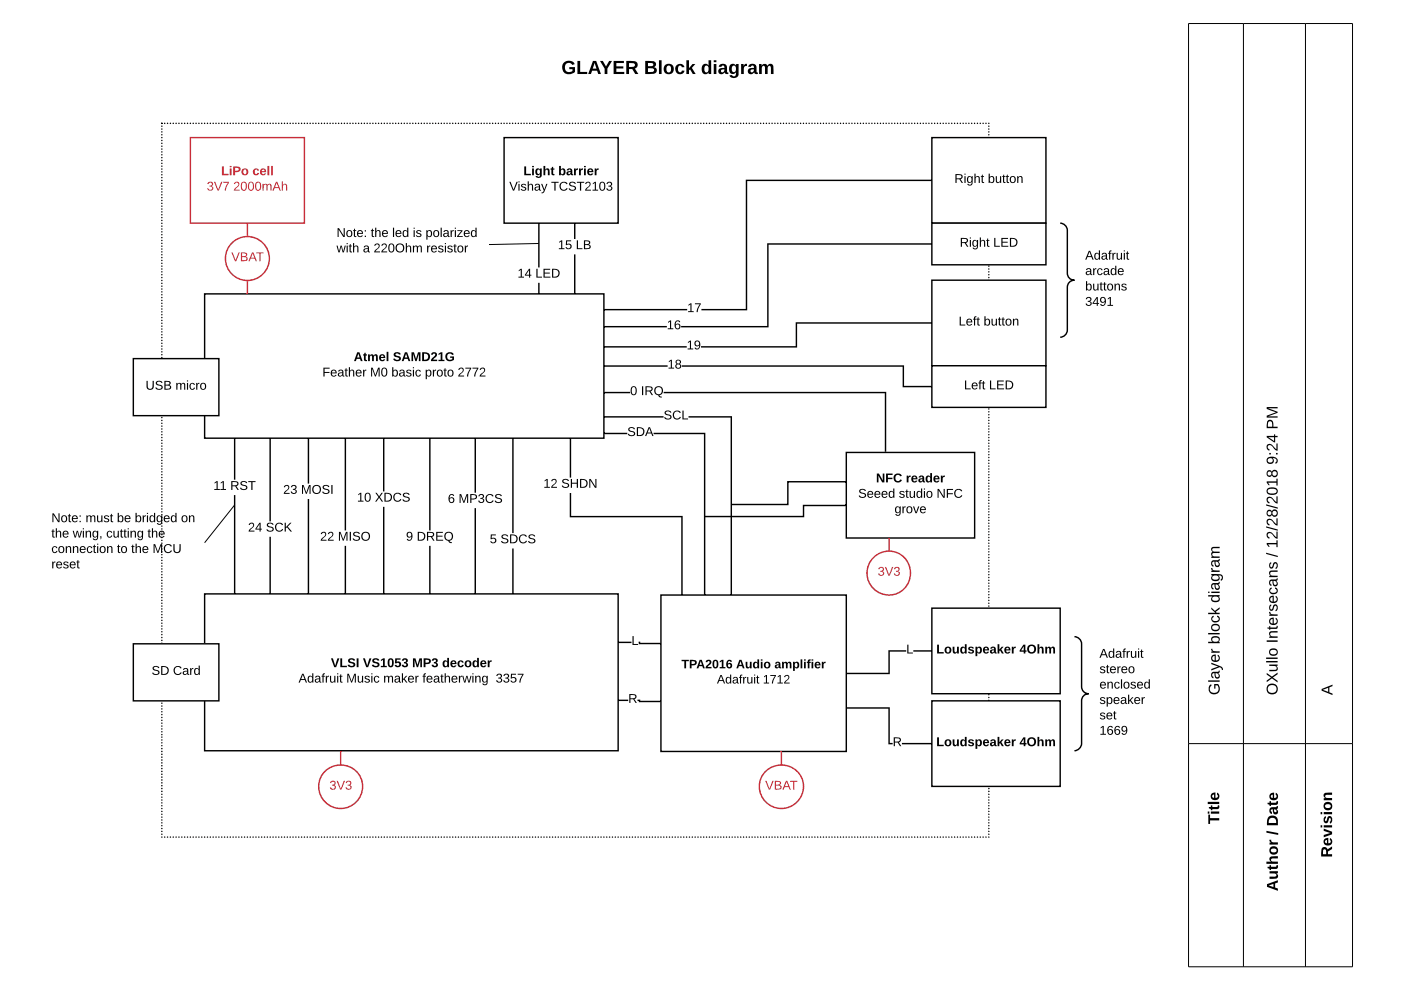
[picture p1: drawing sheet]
<svg xmlns="http://www.w3.org/2000/svg" width="297mm" height="210mm" viewBox="0 0 297 210" stroke-linecap="round" stroke-linejoin="round" font-family="sans-serif">
<defs><g id="words">
<g font-size="4">
<text x="119" y="15.7">GLAYER Block d</text>
<text x="151" y="15.7">iagram</text>
</g>
<g font-size="3.4">
<text x="259.4" y="138.4" transform="rotate(-90 259.4 138.4)">Glayer block diagram</text>
<text x="271.8" y="138.5" transform="rotate(-90 271.8 138.5)">OXullo Intersecans / 12/28/2018</text>
<text x="283.3" y="172.8" transform="rotate(-90 283.3 172.8)">Revision</text>
<text x="271.8" y="179.9" transform="rotate(-90 271.8 179.9)">Author /Date</text>
</g>
<g font-size="2.7" fill="#c92d39">
<text x="43.8" y="40.4">3V7</text>
<text x="46.9" y="37.2">LiPo cell</text>
<text x="49.4" y="40.4">2000mAh</text>
<text x="49" y="55.4">VBAT</text>
<text x="186.1" y="122.1">3V3</text>
<text x="69.8" y="167.3">3V3</text>
<text x="162.2" y="167.3">VBAT</text>
</g>
<g font-size="2.7">
<text x="108" y="40.4">Vishay TCST2103</text>
<text x="111" y="37.2">Light barrier</text>
<text x="202.3" y="38.8">Right button</text>
<text x="71.4" y="50.2">Note: the led is polarized</text>
<text x="71.4" y="53.5">with a 220Ohm resistor</text>
<text x="118.3" y="52.8">15 LB</text>
<text x="203.5" y="52.3">Right LED</text>
<text x="109.7" y="58.9">14 LED</text>
<text x="230.1" y="55.1">Adafruit</text>
<text x="230.1" y="58.3">arcade</text>
<text x="230.1" y="61.6">buttons</text>
<text x="230.1" y="64.8">3491</text>
<text x="141.4" y="69.8">16</text>
<text x="145.7" y="66.2">17</text>
<text x="203.2" y="69">Left button</text>
<text x="75" y="76.6">Atmel SAMD21G</text>
<text x="145.6" y="74.1">19</text>
<text x="30.9" y="82.6">USB micro</text>
<text x="68.3" y="79.8">Feather M0 basic proto 2772</text>
<text x="133.6" y="83.8">0 IRQ</text>
<text x="141.5" y="78.2">18</text>
<text x="204.4" y="82.6">Left LED</text>
<text x="140.7" y="88.9">SCL</text>
<text x="133" y="92.5">SDA</text>
<text x="45.2" y="103.9">11 RST</text>
<text x="60" y="104.7">23 MOSI</text>
<text x="75.7" y="106.4">10 XDCS</text>
<text x="94.9" y="106.6">6 MP3CS</text>
<text x="115.2" y="103.4">12 SHDN</text>
<text x="181.9" y="105.5">Seeed studio NFC</text>
<text x="185.6" y="102.3">NFC reader</text>
<text x="10.9" y="110.7">Note: must be bridged on</text>
<text x="10.9" y="114">the wing, cutting the</text>
<text x="52.6" y="112.7">24 SCK</text>
<text x="189.6" y="108.8">grove</text>
<text x="10.9" y="117.2">connection to the MCU</text>
<text x="67.9" y="114.6">22 MISO</text>
<text x="86.1" y="114.6">9 DREQ</text>
<text x="103.8" y="115.2">5 SDCS</text>
<text x="10.9" y="120.5">reset</text>
<text x="133.9" y="136.7">L</text>
<text x="32.1" y="143.1">SD Card</text>
<text x="70.2" y="141.5">VLSI VS1053 MP3 decoder</text>
<text x="192.1" y="138.6">L</text>
<text x="198.5" y="138.6">Loudspeaker 4Ohm</text>
<text x="233.1" y="139.5">Adafruit</text>
<text x="233.1" y="142.7">stereo</text>
<text x="63.3" y="144.7">Adafruit Music maker featherwing 3357</text>
<text x="133.2" y="149">R</text>
<text x="233.1" y="146">enclosed</text>
<text x="233.1" y="149.3">speaker</text>
<text x="233.1" y="152.5">set</text>
<text x="233.1" y="155.7">1669</text>
<text x="189.3" y="158.1">R</text>
<text x="198.5" y="158.1">Loudspeaker 4Ohm</text>
</g>
<g font-size="2.6">
<text x="144.5" y="141.7">TPA2016 Audio amplifier</text>
<text x="151.9" y="144.9">Adafruit 1712</text>
</g>
</g></defs>
<path d="M34.2 26.2a.15 .15 0 0 1 .3 0 .15 .15 0 0 1-.3 0zM34.8 26.2a.15 .15 0 0 1 .3 0 .15 .15 0 0 1-.3 0zM35.4 26.2a.15 .15 0 0 1 .3 0 .15 .15 0 0 1-.3 0zM36 26.2a.15 .15 0 0 1 .3 0 .15 .15 0 0 1-.3 0zM36.6 26.2a.15 .15 0 0 1 .3 0 .15 .15 0 0 1-.3 0zM37.2 26.2a.15 .15 0 0 1 .3 0 .15 .15 0 0 1-.3 0zM37.8 26.2a.15 .15 0 0 1 .3 0 .15 .15 0 0 1-.3 0zM38.4 26.2a.15 .15 0 0 1 .3 0 .15 .15 0 0 1-.3 0zM39 26.2a.15 .15 0 0 1 .3 0 .15 .15 0 0 1-.3 0zM39.6 26.2a.15 .15 0 0 1 .3 0 .15 .15 0 0 1-.3 0zM40.2 26.2a.15 .15 0 0 1 .3 0 .15 .15 0 0 1-.3 0zM40.8 26.2a.15 .15 0 0 1 .3 0 .15 .15 0 0 1-.3 0zM41.4 26.2a.15 .15 0 0 1 .3 0 .15 .15 0 0 1-.3 0zM42 26.2a.15 .15 0 0 1 .3 0 .15 .15 0 0 1-.3 0zM42.6 26.2a.15 .15 0 0 1 .3 0 .15 .15 0 0 1-.3 0zM43.2 26.2a.15 .15 0 0 1 .3 0 .15 .15 0 0 1-.3 0zM43.8 26.2a.15 .15 0 0 1 .3 0 .15 .15 0 0 1-.3 0zM44.4 26.2a.15 .15 0 0 1 .3 0 .15 .15 0 0 1-.3 0zM45 26.2a.15 .15 0 0 1 .3 0 .15 .15 0 0 1-.3 0zM45.6 26.2a.2 .2 0 0 1 .4 0 .2 .2 0 0 1-.4 0zM46.3 26.2a.15 .15 0 0 1 .3 0 .15 .15 0 0 1-.3 0zM46.9 26.2a.15 .15 0 0 1 .3 0 .15 .15 0 0 1-.3 0zM47.5 26.2a.15 .15 0 0 1 .3 0 .15 .15 0 0 1-.3 0zM48.1 26.2a.15 .15 0 0 1 .3 0 .15 .15 0 0 1-.3 0zM48.7 26.2a.15 .15 0 0 1 .3 0 .15 .15 0 0 1-.3 0zM49.3 26.2a.15 .15 0 0 1 .3 0 .15 .15 0 0 1-.3 0zM49.9 26.2a.15 .15 0 0 1 .3 0 .15 .15 0 0 1-.3 0zM50.5 26.2a.15 .15 0 0 1 .3 0 .15 .15 0 0 1-.3 0zM51.1 26.2a.15 .15 0 0 1 .3 0 .15 .15 0 0 1-.3 0zM51.7 26.2a.15 .15 0 0 1 .3 0 .15 .15 0 0 1-.3 0zM52.3 26.2a.15 .15 0 0 1 .3 0 .15 .15 0 0 1-.3 0zM52.9 26.2a.15 .15 0 0 1 .3 0 .15 .15 0 0 1-.3 0zM53.5 26.2a.15 .15 0 0 1 .3 0 .15 .15 0 0 1-.3 0zM54.1 26.2a.15 .15 0 0 1 .3 0 .15 .15 0 0 1-.3 0zM54.7 26.2a.15 .15 0 0 1 .3 0 .15 .15 0 0 1-.3 0zM55.3 26.2a.15 .15 0 0 1 .3 0 .15 .15 0 0 1-.3 0zM55.9 26.2a.15 .15 0 0 1 .3 0 .15 .15 0 0 1-.3 0zM56.5 26.2a.15 .15 0 0 1 .3 0 .15 .15 0 0 1-.3 0zM57.1 26.2a.15 .15 0 0 1 .3 0 .15 .15 0 0 1-.3 0zM57.7 26.2a.15 .15 0 0 1 .3 0 .15 .15 0 0 1-.3 0zM58.3 26.2a.2 .2 0 0 1 .4 0 .2 .2 0 0 1-.4 0zM59 26.2a.15 .15 0 0 1 .3 0 .15 .15 0 0 1-.3 0zM59.6 26.2a.15 .15 0 0 1 .3 0 .15 .15 0 0 1-.3 0zM60.2 26.2a.15 .15 0 0 1 .3 0 .15 .15 0 0 1-.3 0zM60.8 26.2a.15 .15 0 0 1 .3 0 .15 .15 0 0 1-.3 0zM61.4 26.2a.15 .15 0 0 1 .3 0 .15 .15 0 0 1-.3 0zM62 26.2a.15 .15 0 0 1 .3 0 .15 .15 0 0 1-.3 0zM62.6 26.2a.15 .15 0 0 1 .3 0 .15 .15 0 0 1-.3 0zM63.2 26.2a.15 .15 0 0 1 .3 0 .15 .15 0 0 1-.3 0zM63.8 26.2a.15 .15 0 0 1 .3 0 .15 .15 0 0 1-.3 0zM64.4 26.2a.15 .15 0 0 1 .3 0 .15 .15 0 0 1-.3 0zM65 26.2a.15 .15 0 0 1 .3 0 .15 .15 0 0 1-.3 0zM65.6 26.2a.15 .15 0 0 1 .3 0 .15 .15 0 0 1-.3 0zM66.2 26.2a.15 .15 0 0 1 .3 0 .15 .15 0 0 1-.3 0zM66.8 26.2a.15 .15 0 0 1 .3 0 .15 .15 0 0 1-.3 0zM67.4 26.2a.15 .15 0 0 1 .3 0 .15 .15 0 0 1-.3 0zM68 26.2a.15 .15 0 0 1 .3 0 .15 .15 0 0 1-.3 0zM68.6 26.2a.15 .15 0 0 1 .3 0 .15 .15 0 0 1-.3 0zM69.2 26.2a.15 .15 0 0 1 .3 0 .15 .15 0 0 1-.3 0zM69.8 26.2a.15 .15 0 0 1 .3 0 .15 .15 0 0 1-.3 0zM70.4 26.2a.15 .15 0 0 1 .3 0 .15 .15 0 0 1-.3 0zM71 26.2a.2 .2 0 0 1 .4 0 .2 .2 0 0 1-.4 0zM71.6 26.2a.2 .2 0 0 1 .4 0 .2 .2 0 0 1-.4 0zM72.3 26.2a.15 .15 0 0 1 .3 0 .15 .15 0 0 1-.3 0zM72.9 26.2a.15 .15 0 0 1 .3 0 .15 .15 0 0 1-.3 0zM73.5 26.2a.15 .15 0 0 1 .3 0 .15 .15 0 0 1-.3 0zM74.1 26.2a.15 .15 0 0 1 .3 0 .15 .15 0 0 1-.3 0zM74.7 26.2a.15 .15 0 0 1 .3 0 .15 .15 0 0 1-.3 0zM75.3 26.2a.15 .15 0 0 1 .3 0 .15 .15 0 0 1-.3 0zM75.9 26.2a.15 .15 0 0 1 .3 0 .15 .15 0 0 1-.3 0zM76.5 26.2a.15 .15 0 0 1 .3 0 .15 .15 0 0 1-.3 0zM77.1 26.2a.15 .15 0 0 1 .3 0 .15 .15 0 0 1-.3 0zM77.7 26.2a.15 .15 0 0 1 .3 0 .15 .15 0 0 1-.3 0zM78.3 26.2a.15 .15 0 0 1 .3 0 .15 .15 0 0 1-.3 0zM78.9 26.2a.15 .15 0 0 1 .3 0 .15 .15 0 0 1-.3 0zM79.5 26.2a.15 .15 0 0 1 .3 0 .15 .15 0 0 1-.3 0zM80.1 26.2a.15 .15 0 0 1 .3 0 .15 .15 0 0 1-.3 0zM80.7 26.2a.15 .15 0 0 1 .3 0 .15 .15 0 0 1-.3 0zM81.3 26.2a.15 .15 0 0 1 .3 0 .15 .15 0 0 1-.3 0zM81.9 26.2a.15 .15 0 0 1 .3 0 .15 .15 0 0 1-.3 0zM82.5 26.2a.15 .15 0 0 1 .3 0 .15 .15 0 0 1-.3 0zM83.1 26.2a.15 .15 0 0 1 .3 0 .15 .15 0 0 1-.3 0zM83.7 26.2a.15 .15 0 0 1 .3 0 .15 .15 0 0 1-.3 0zM84.3 26.2a.2 .2 0 0 1 .4 0 .2 .2 0 0 1-.4 0zM85 26.2a.15 .15 0 0 1 .3 0 .15 .15 0 0 1-.3 0zM85.6 26.2a.15 .15 0 0 1 .3 0 .15 .15 0 0 1-.3 0zM86.2 26.2a.15 .15 0 0 1 .3 0 .15 .15 0 0 1-.3 0zM86.8 26.2a.15 .15 0 0 1 .3 0 .15 .15 0 0 1-.3 0zM87.4 26.2a.15 .15 0 0 1 .3 0 .15 .15 0 0 1-.3 0zM88 26.2a.15 .15 0 0 1 .3 0 .15 .15 0 0 1-.3 0zM88.6 26.2a.15 .15 0 0 1 .3 0 .15 .15 0 0 1-.3 0zM89.2 26.2a.15 .15 0 0 1 .3 0 .15 .15 0 0 1-.3 0zM89.8 26.2a.15 .15 0 0 1 .3 0 .15 .15 0 0 1-.3 0zM90.4 26.2a.15 .15 0 0 1 .3 0 .15 .15 0 0 1-.3 0zM91 26.2a.15 .15 0 0 1 .3 0 .15 .15 0 0 1-.3 0zM91.6 26.2a.15 .15 0 0 1 .3 0 .15 .15 0 0 1-.3 0zM92.2 26.2a.15 .15 0 0 1 .3 0 .15 .15 0 0 1-.3 0zM92.8 26.2a.15 .15 0 0 1 .3 0 .15 .15 0 0 1-.3 0zM93.4 26.2a.15 .15 0 0 1 .3 0 .15 .15 0 0 1-.3 0zM94 26.2a.15 .15 0 0 1 .3 0 .15 .15 0 0 1-.3 0zM94.6 26.2a.15 .15 0 0 1 .3 0 .15 .15 0 0 1-.3 0zM95.2 26.2a.15 .15 0 0 1 .3 0 .15 .15 0 0 1-.3 0zM95.8 26.2a.15 .15 0 0 1 .3 0 .15 .15 0 0 1-.3 0zM96.4 26.2a.15 .15 0 0 1 .3 0 .15 .15 0 0 1-.3 0zM97 26.2a.2 .2 0 0 1 .4 0 .2 .2 0 0 1-.4 0zM97.6 26.2a.2 .2 0 0 1 .4 0 .2 .2 0 0 1-.4 0zM98.3 26.2a.15 .15 0 0 1 .3 0 .15 .15 0 0 1-.3 0zM98.9 26.2a.15 .15 0 0 1 .3 0 .15 .15 0 0 1-.3 0zM99.5 26.2a.15 .15 0 0 1 .3 0 .15 .15 0 0 1-.3 0zM100.1 26.2a.15 .15 0 0 1 .3 0 .15 .15 0 0 1-.3 0zM100.7 26.2a.15 .15 0 0 1 .3 0 .15 .15 0 0 1-.3 0zM101.3 26.2a.15 .15 0 0 1 .3 0 .15 .15 0 0 1-.3 0zM101.9 26.2a.15 .15 0 0 1 .3 0 .15 .15 0 0 1-.3 0zM102.5 26.2a.15 .15 0 0 1 .3 0 .15 .15 0 0 1-.3 0zM103.1 26.2a.15 .15 0 0 1 .3 0 .15 .15 0 0 1-.3 0zM103.7 26.2a.15 .15 0 0 1 .3 0 .15 .15 0 0 1-.3 0zM104.3 26.2a.15 .15 0 0 1 .3 0 .15 .15 0 0 1-.3 0zM104.9 26.2a.15 .15 0 0 1 .3 0 .15 .15 0 0 1-.3 0zM105.5 26.2a.15 .15 0 0 1 .3 0 .15 .15 0 0 1-.3 0zM106.1 26.2a.15 .15 0 0 1 .3 0 .15 .15 0 0 1-.3 0zM106.7 26.2a.15 .15 0 0 1 .3 0 .15 .15 0 0 1-.3 0zM107.3 26.2a.15 .15 0 0 1 .3 0 .15 .15 0 0 1-.3 0zM107.9 26.2a.15 .15 0 0 1 .3 0 .15 .15 0 0 1-.3 0zM108.5 26.2a.15 .15 0 0 1 .3 0 .15 .15 0 0 1-.3 0zM109.1 26.2a.15 .15 0 0 1 .3 0 .15 .15 0 0 1-.3 0zM109.7 26.2a.15 .15 0 0 1 .3 0 .15 .15 0 0 1-.3 0zM110.3 26.2a.2 .2 0 0 1 .4 0 .2 .2 0 0 1-.4 0zM111 26.2a.15 .15 0 0 1 .3 0 .15 .15 0 0 1-.3 0zM111.6 26.2a.15 .15 0 0 1 .3 0 .15 .15 0 0 1-.3 0zM112.2 26.2a.15 .15 0 0 1 .3 0 .15 .15 0 0 1-.3 0zM112.8 26.2a.15 .15 0 0 1 .3 0 .15 .15 0 0 1-.3 0zM113.4 26.2a.15 .15 0 0 1 .3 0 .15 .15 0 0 1-.3 0zM114 26.2a.15 .15 0 0 1 .3 0 .15 .15 0 0 1-.3 0zM114.6 26.2a.15 .15 0 0 1 .3 0 .15 .15 0 0 1-.3 0zM115.2 26.2a.15 .15 0 0 1 .3 0 .15 .15 0 0 1-.3 0zM115.8 26.2a.15 .15 0 0 1 .3 0 .15 .15 0 0 1-.3 0zM116.4 26.2a.15 .15 0 0 1 .3 0 .15 .15 0 0 1-.3 0zM117 26.2a.15 .15 0 0 1 .3 0 .15 .15 0 0 1-.3 0zM117.6 26.2a.15 .15 0 0 1 .3 0 .15 .15 0 0 1-.3 0zM118.2 26.2a.15 .15 0 0 1 .3 0 .15 .15 0 0 1-.3 0zM118.8 26.2a.15 .15 0 0 1 .3 0 .15 .15 0 0 1-.3 0zM119.4 26.2a.15 .15 0 0 1 .3 0 .15 .15 0 0 1-.3 0zM120 26.2a.15 .15 0 0 1 .3 0 .15 .15 0 0 1-.3 0zM120.6 26.2a.15 .15 0 0 1 .3 0 .15 .15 0 0 1-.3 0zM121.2 26.2a.15 .15 0 0 1 .3 0 .15 .15 0 0 1-.3 0zM121.8 26.2a.15 .15 0 0 1 .3 0 .15 .15 0 0 1-.3 0zM122.4 26.2a.15 .15 0 0 1 .3 0 .15 .15 0 0 1-.3 0zM123 26.2a.2 .2 0 0 1 .4 0 .2 .2 0 0 1-.4 0zM123.7 26.2a.15 .15 0 0 1 .3 0 .15 .15 0 0 1-.3 0zM124.3 26.2a.15 .15 0 0 1 .3 0 .15 .15 0 0 1-.3 0zM124.9 26.2a.15 .15 0 0 1 .3 0 .15 .15 0 0 1-.3 0zM125.5 26.2a.15 .15 0 0 1 .3 0 .15 .15 0 0 1-.3 0zM126.1 26.2a.15 .15 0 0 1 .3 0 .15 .15 0 0 1-.3 0zM126.7 26.2a.15 .15 0 0 1 .3 0 .15 .15 0 0 1-.3 0zM127.3 26.2a.15 .15 0 0 1 .3 0 .15 .15 0 0 1-.3 0zM127.9 26.2a.15 .15 0 0 1 .3 0 .15 .15 0 0 1-.3 0zM128.5 26.2a.15 .15 0 0 1 .3 0 .15 .15 0 0 1-.3 0zM129.1 26.2a.15 .15 0 0 1 .3 0 .15 .15 0 0 1-.3 0zM129.7 26.2a.15 .15 0 0 1 .3 0 .15 .15 0 0 1-.3 0zM130.3 26.2a.15 .15 0 0 1 .3 0 .15 .15 0 0 1-.3 0zM130.9 26.2a.15 .15 0 0 1 .3 0 .15 .15 0 0 1-.3 0zM131.5 26.2a.15 .15 0 0 1 .3 0 .15 .15 0 0 1-.3 0zM132.1 26.2a.15 .15 0 0 1 .3 0 .15 .15 0 0 1-.3 0zM132.7 26.2a.15 .15 0 0 1 .3 0 .15 .15 0 0 1-.3 0zM133.3 26.2a.15 .15 0 0 1 .3 0 .15 .15 0 0 1-.3 0zM133.9 26.2a.15 .15 0 0 1 .3 0 .15 .15 0 0 1-.3 0zM134.5 26.2a.15 .15 0 0 1 .3 0 .15 .15 0 0 1-.3 0zM135.1 26.2a.15 .15 0 0 1 .3 0 .15 .15 0 0 1-.3 0zM135.7 26.2a.15 .15 0 0 1 .3 0 .15 .15 0 0 1-.3 0zM136.3 26.2a.2 .2 0 0 1 .4 0 .2 .2 0 0 1-.4 0zM137 26.2a.15 .15 0 0 1 .3 0 .15 .15 0 0 1-.3 0zM137.6 26.2a.15 .15 0 0 1 .3 0 .15 .15 0 0 1-.3 0zM138.2 26.2a.15 .15 0 0 1 .3 0 .15 .15 0 0 1-.3 0zM138.8 26.2a.15 .15 0 0 1 .3 0 .15 .15 0 0 1-.3 0zM139.4 26.2a.15 .15 0 0 1 .3 0 .15 .15 0 0 1-.3 0zM140 26.2a.15 .15 0 0 1 .3 0 .15 .15 0 0 1-.3 0zM140.6 26.2a.15 .15 0 0 1 .3 0 .15 .15 0 0 1-.3 0zM141.2 26.2a.15 .15 0 0 1 .3 0 .15 .15 0 0 1-.3 0zM141.8 26.2a.15 .15 0 0 1 .3 0 .15 .15 0 0 1-.3 0zM142.4 26.2a.15 .15 0 0 1 .3 0 .15 .15 0 0 1-.3 0zM143 26.2a.15 .15 0 0 1 .3 0 .15 .15 0 0 1-.3 0zM143.6 26.2a.15 .15 0 0 1 .3 0 .15 .15 0 0 1-.3 0zM144.2 26.2a.15 .15 0 0 1 .3 0 .15 .15 0 0 1-.3 0zM144.8 26.2a.15 .15 0 0 1 .3 0 .15 .15 0 0 1-.3 0zM145.4 26.2a.15 .15 0 0 1 .3 0 .15 .15 0 0 1-.3 0zM146 26.2a.15 .15 0 0 1 .3 0 .15 .15 0 0 1-.3 0zM146.6 26.2a.15 .15 0 0 1 .3 0 .15 .15 0 0 1-.3 0zM147.2 26.2a.15 .15 0 0 1 .3 0 .15 .15 0 0 1-.3 0zM147.8 26.2a.15 .15 0 0 1 .3 0 .15 .15 0 0 1-.3 0zM148.4 26.2a.15 .15 0 0 1 .3 0 .15 .15 0 0 1-.3 0zM149 26.2a.2 .2 0 0 1 .4 0 .2 .2 0 0 1-.4 0zM149.7 26.2a.15 .15 0 0 1 .3 0 .15 .15 0 0 1-.3 0zM150.3 26.2a.15 .15 0 0 1 .3 0 .15 .15 0 0 1-.3 0zM150.9 26.2a.15 .15 0 0 1 .3 0 .15 .15 0 0 1-.3 0zM151.5 26.2a.15 .15 0 0 1 .3 0 .15 .15 0 0 1-.3 0zM152.1 26.2a.15 .15 0 0 1 .3 0 .15 .15 0 0 1-.3 0zM152.7 26.2a.15 .15 0 0 1 .3 0 .15 .15 0 0 1-.3 0zM153.3 26.2a.15 .15 0 0 1 .3 0 .15 .15 0 0 1-.3 0zM153.9 26.2a.15 .15 0 0 1 .3 0 .15 .15 0 0 1-.3 0zM154.5 26.2a.15 .15 0 0 1 .3 0 .15 .15 0 0 1-.3 0zM155.1 26h.2v.3h-.2zM155.7 26l.3 .2-.3 .1zM156.3 26l.3 .2-.3 .1zM156.9 26l.3 .2-.3 .1zM157.5 26l.3 .2-.3 .1zM158.1 26l.3 .2-.3 .1zM158.7 26l.3 .2-.3 .1zM159.3 26l.3 .2-.3 .1zM160 26l.2 .2-.2 .1zM160.6 26l.2 .2-.2 .1zM161.2 26l.2 .2-.2 .1zM161.8 26l.2 .2-.2 .1zM162.4 26l.3 .2-.3 .1zM163 26l.3 .2-.3 .1zM163.6 26l.3 .2-.3 .1zM164.2 26l.3 .2-.3 .1zM164.8 26l.3 .2-.3 .1zM165.4 26l.3 .2-.3 .1zM166 26l.3 .2-.3 .1zM166.6 26l.3 .2-.3 .1zM167.2 26l.3 .2-.3 .1zM167.8 26l.3 .2-.3 .1zM168.4 26l.3 .2-.3 .1zM169 26l.3 .2-.3 .1zM169.6 26l.3 .2-.3 .1zM170.2 26l.3 .2-.3 .1zM170.8 26l.3 .2-.3 .1zM171.4 26l.3 .2-.3 .1zM172 26l.3 .2-.3 .1zM172.6 26l.3 .2-.3 .1zM173.3 26l.2 .2-.2 .1zM173.9 26l.2 .2-.2 .1zM174.5 26l.2 .2-.2 .1zM175.1 26l.3 .2-.3 .1zM175.7 26l.3 .2-.3 .1zM176.3 26l.3 .2-.3 .1zM176.9 26l.3 .2-.3 .1zM177.5 26l.3 .2-.3 .1zM178.1 26l.3 .2-.3 .1zM178.7 26l.3 .2-.3 .1zM179.3 26l.3 .2-.3 .1zM179.9 26l.3 .2-.3 .1zM180.5 26l.3 .2-.3 .1zM181.1 26l.3 .2-.3 .1zM181.7 26l.3 .2-.3 .1zM182.3 26l.3 .2-.3 .1zM182.9 26l.3 .2-.3 .1zM183.5 26l.3 .2-.3 .1zM184.1 26l.3 .2-.3 .1zM184.7 26l.3 .2-.3 .1zM185.3 26l.3 .2-.3 .1zM186 26l.2 .2-.2 .1zM186.6 26l.2 .2-.2 .1zM187.2 26l.2 .2-.2 .1zM187.8 26l.2 .2-.2 .1zM188.4 26l.3 .2-.3 .1zM189 26l.3 .2-.3 .1zM189.6 26l.3 .2-.3 .1zM190.2 26l.3 .2-.3 .1zM190.8 26l.3 .2-.3 .1zM191.4 26l.3 .2-.3 .1zM192 26l.3 .2-.3 .1zM192.6 26l.3 .2-.3 .1zM193.2 26l.3 .2-.3 .1zM193.8 26l.3 .2-.3 .1zM194.4 26l.3 .2-.3 .1zM195 26l.3 .2-.3 .1zM195.6 26l.3 .2-.3 .1zM196.2 26l.3 .2-.3 .1zM196.8 26l.3 .2-.3 .1zM197.4 26l.3 .2-.3 .1zM198 26l.3 .2-.3 .1zM198.7 26l.2 .2-.2 .1zM199.3 26l.2 .2-.2 .1zM199.9 26l.2 .2-.2 .1zM200.5 26l.2 .2-.2 .1zM201.1 26l.3 .2-.3 .1zM201.7 26l.3 .2-.3 .1zM202.3 26l.3 .2-.3 .1zM202.9 26l.3 .2-.3 .1zM203.5 26l.3 .2-.3 .1zM204.1 26l.3 .2-.3 .1zM204.7 26l.3 .2-.3 .1zM205.3 26l.3 .2-.3 .1zM205.9 26l.3 .2-.3 .1zM206.5 26l.3 .2-.3 .1zM207.1 26l.3 .2-.3 .1zM207.7 26l.3 .2-.3 .1zM208.3 26l.3 .2-.3 .1zM208.9 26l.3 .2-.3 .1zM209.5 26l.3 .2-.3 .1zM209.5 26.7l.3 .1-.3 .1zM209.5 27.3l.3 .1-.3 .1zM209.5 27.9l.3 .1-.3 .1zM209.5 28.5l.3 .1-.3 .1zM209.5 29.1l.3 .1-.3 .1zM209.5 29.7l.3 .1-.3 .1zM209.5 30.3l.3 .1-.3 .1zM209.5 30.9l.3 .1-.3 .1zM209.5 31.5l.3 .1-.3 .1zM209.5 32.1l.3 .1-.3 .1zM209.5 32.7l.3 .1-.3 .1zM209.5 33.3l.3 .1-.3 .1zM209.5 33.9l.3 .1-.3 .1zM209.5 34.5l.3 .1-.3 .1zM209.5 35.1l.3 .1-.3 .1zM209.5 35.7l.3 .1-.3 .2zM209.5 36.3l.3 .1-.3 .2zM209.5 36.9l.3 .2-.3 .1zM209.5 37.6l.3 .1-.3 .1zM209.5 38.2l.3 .1-.3 .1zM209.5 38.8l.3 .1-.3 .1zM209.5 39.4l.3 .1-.3 .1zM209.5 40l.3 .1-.3 .1zM209.5 40.6l.3 .1-.3 .1zM209.5 41.2l.3 .1-.3 .1zM209.5 41.8l.3 .1-.3 .1zM209.5 42.4l.3 .1-.3 .1zM209.5 43l.3 .1-.3 .1zM209.5 43.6l.3 .1-.3 .1zM209.5 44.2l.3 .1-.3 .1zM209.5 44.8l.3 .1-.3 .1zM209.5 45.4l.3 .1-.3 .1zM209.5 46l.3 .1-.3 .1zM209.5 46.6l.3 .1-.3 .1zM209.5 47.2l.3 .1-.3 .2zM209.5 47.8l.3 .1-.3 .2zM209.5 48.5l.3 .1-.3 .1zM209.5 49.1l.3 .1-.3 .1zM209.5 49.7l.3 .1-.3 .1zM209.5 50.3l.3 .1-.3 .1zM209.5 50.9l.3 .1-.3 .1zM209.5 51.5l.3 .1-.3 .1zM209.5 52.1l.3 .1-.3 .1zM209.5 52.7l.3 .1-.3 .1zM209.5 53.3l.3 .1-.3 .1zM209.5 53.9l.3 .1-.3 .1zM209.5 54.5l.3 .1-.3 .1zM209.5 55.1l.3 .1-.3 .1zM209.5 55.7l.3 .1-.3 .1zM209.5 56.3l.3 .1-.3 .1zM209.5 56.9l.3 .1-.3 .1zM209.5 57.5l.3 .1-.3 .1zM209.5 58.1l.3 .1-.3 .2zM209.5 58.7l.3 .1-.3 .2zM209.5 59.4l.3 .1-.3 .1zM209.5 60l.3 .1-.3 .1zM209.5 60.6l.3 .1-.3 .1zM209.5 61.2l.3 .1-.3 .1zM209.5 61.8l.3 .1-.3 .1zM209.5 62.4l.3 .1-.3 .1zM209.5 63l.3 .1-.3 .1zM209.5 63.6l.3 .1-.3 .1zM209.5 64.2l.3 .1-.3 .1zM209.5 64.8l.3 .1-.3 .1zM209.5 65.4l.3 .1-.3 .1zM209.5 66l.3 .1-.3 .1zM209.5 66.6l.3 .1-.3 .1zM209.5 67.2l.3 .1-.3 .1zM209.5 67.8l.3 .1-.3 .1zM209.5 68.4l.3 .1-.3 .1zM209.5 69l.3 .2-.3 .1zM209.5 69.7l.3 .1-.3 .1zM209.5 70.3l.3 .1-.3 .1zM209.5 70.9l.3 .1-.3 .1zM209.5 71.5l.3 .1-.3 .1zM209.5 72.1l.3 .1-.3 .1zM209.5 72.7l.3 .1-.3 .1zM209.5 73.3l.3 .1-.3 .1zM209.5 73.9l.3 .1-.3 .1zM209.5 74.5l.3 .1-.3 .1zM209.5 75.1l.3 .1-.3 .1zM209.5 75.7l.3 .1-.3 .1zM209.5 76.3l.3 .1-.3 .1zM209.5 76.9l.3 .1-.3 .1zM209.5 77.5l.3 .1-.3 .1zM209.5 78.1l.3 .1-.3 .1zM209.5 78.7l.3 .1-.3 .2zM209.5 79.3l.3 .2-.3 .1zM209.5 79.9l.3 .2-.3 .1zM209.5 80.6l.3 .1-.3 .1zM209.5 81.2l.3 .1-.3 .1zM209.5 81.8l.3 .1-.3 .1zM209.5 82.4l.3 .1-.3 .1zM209.5 83l.3 .1-.3 .1zM209.5 83.6l.3 .1-.3 .1zM209.5 84.2l.3 .1-.3 .1zM209.5 84.8l.3 .1-.3 .1zM209.5 85.4l.3 .1-.3 .1zM209.5 86l.3 .1-.3 .1zM209.5 86.6l.3 .1-.3 .1zM209.5 87.2l.3 .1-.3 .1zM209.5 87.8l.3 .1-.3 .1zM209.5 88.4l.3 .1-.3 .1zM209.5 89l.3 .1-.3 .1zM209.5 89.6l.3 .1-.3 .2zM209.5 90.2l.3 .2-.3 .1zM209.5 90.8l.3 .2-.3 .1zM209.5 91.5l.3 .1-.3 .1zM209.5 92.1l.3 .1-.3 .1zM209.5 92.7l.3 .1-.3 .1zM209.5 93.3l.3 .1-.3 .1zM209.5 93.9l.3 .1-.3 .1zM209.5 94.5l.3 .1-.3 .1zM209.5 95.1l.3 .1-.3 .1zM209.5 95.7l.3 .1-.3 .1zM209.5 96.3l.3 .1-.3 .1zM209.5 96.9l.3 .1-.3 .1zM209.5 97.5l.3 .1-.3 .1zM209.5 98.1l.3 .1-.3 .1zM209.5 98.7l.3 .1-.3 .1zM209.5 99.3l.3 .1-.3 .1zM209.5 99.9l.3 .1-.3 .1zM209.5 100.5l.3 .1-.3 .1zM209.5 101.1l.3 .2-.3 .1zM209.5 101.7l.3 .2-.3 .1zM209.5 102.4l.3 .1-.3 .1zM209.5 103l.3 .1-.3 .1zM209.5 103.6l.3 .1-.3 .1zM209.5 104.2l.3 .1-.3 .1zM209.5 104.8l.3 .1-.3 .1zM209.5 105.4l.3 .1-.3 .1zM209.5 106l.3 .1-.3 .1zM209.5 106.6l.3 .1-.3 .1zM209.5 107.2l.3 .1-.3 .1zM209.5 107.8l.3 .1-.3 .1zM209.5 108.4l.3 .1-.3 .1zM209.5 109l.3 .1-.3 .1zM209.5 109.6l.3 .1-.3 .1zM209.5 110.2l.3 .1-.3 .1zM209.5 110.8l.3 .1-.3 .1zM209.5 111.4l.3 .1-.3 .2zM209.5 112l.3 .1-.3 .2zM209.5 112.7l.3 .1-.3 .1zM209.5 113.3l.3 .1-.3 .1zM209.5 113.9l.3 .1-.3 .1zM209.5 114.5l.3 .1-.3 .1zM209.5 115.1l.3 .1-.3 .1zM209.5 115.7l.3 .1-.3 .1zM209.5 116.3l.3 .1-.3 .1zM209.5 116.9l.3 .1-.3 .1zM209.5 117.5l.3 .1-.3 .1zM209.5 118.1l.3 .1-.3 .1zM209.5 118.7l.3 .1-.3 .1zM209.5 119.3l.3 .1-.3 .1zM209.5 119.9l.3 .1-.3 .1zM209.5 120.5l.3 .1-.3 .1zM209.5 121.1l.3 .1-.3 .1zM209.5 121.7l.3 .1-.3 .1zM209.5 122.3l.3 .1-.3 .2zM209.5 122.9l.3 .1-.3 .2zM209.5 123.5l.3 .2-.3 .1zM209.5 124.2l.3 .1-.3 .1zM209.5 124.8l.3 .1-.3 .1zM209.5 125.4l.3 .1-.3 .1zM209.5 126l.3 .1-.3 .1zM209.5 126.6l.3 .1-.3 .1zM209.5 127.2l.3 .1-.3 .1zM209.5 127.8l.3 .1-.3 .1zM209.5 128.4l.3 .1-.3 .1zM209.5 129l.3 .1-.3 .1zM209.5 129.6l.3 .1-.3 .1zM209.5 130.2l.3 .1-.3 .1zM209.5 130.8l.3 .1-.3 .1zM209.5 131.4l.3 .1-.3 .1zM209.5 132l.3 .1-.3 .1zM209.5 132.6l.3 .1-.3 .1zM209.5 133.2l.3 .1-.3 .2zM209.5 133.8l.3 .1-.3 .2zM209.5 134.4l.3 .2-.3 .1zM209.5 135.1l.3 .1-.3 .1zM209.5 135.7l.3 .1-.3 .1zM209.5 136.3l.3 .1-.3 .1zM209.5 136.9l.3 .1-.3 .1zM209.5 137.5l.3 .1-.3 .1zM209.5 138.1l.3 .1-.3 .1zM209.5 138.7l.3 .1-.3 .1zM209.5 139.3l.3 .1-.3 .1zM209.5 139.9l.3 .1-.3 .1zM209.5 140.5l.3 .1-.3 .1zM209.5 141.1l.3 .1-.3 .1zM209.5 141.7l.3 .1-.3 .1zM209.5 142.3l.3 .1-.3 .1zM209.5 142.9l.3 .1-.3 .1zM209.5 143.5l.3 .1-.3 .1zM209.5 144.1l.3 .1-.3 .2zM209.5 144.8l.3 .1-.3 .1zM209.5 145.4l.3 .1-.3 .1zM209.5 146l.3 .1-.3 .1zM209.5 146.6l.3 .1-.3 .1zM209.5 147.2l.3 .1-.3 .1zM209.5 147.8l.3 .1-.3 .1zM209.5 148.4l.3 .1-.3 .1zM209.5 149l.3 .1-.3 .1zM209.5 149.6l.3 .1-.3 .1zM209.5 150.2l.3 .1-.3 .1zM209.5 150.8l.3 .1-.3 .1zM209.5 151.4l.3 .1-.3 .1zM209.5 152l.3 .1-.3 .1zM209.5 152.6l.3 .1-.3 .1zM209.5 153.2l.3 .1-.3 .1zM209.5 153.8l.3 .1-.3 .2zM209.5 154.4l.3 .2-.3 .1zM209.5 155l.3 .2-.3 .1zM209.5 155.7l.3 .1-.3 .1zM209.5 156.2l.3 .1-.1 .2zM209.5 156.8l.3 .1-.1 .2zM209.5 157.4l.3 .1-.1 .2zM209.5 158l.3 .1-.1 .2zM209.5 158.6h.2v.3h-.2zM209.5 159.2h.2v.3h-.2zM209.5 159.8h.2v.3h-.2zM209.5 160.4h.2v.3h-.2zM209.5 161h.2v.3h-.2zM209.5 161.6h.2v.3h-.2zM209.5 162.2h.2v.3h-.2zM209.5 162.8h.2v.3h-.2zM209.5 163.4h.2v.3h-.2zM209.5 164h.2v.3h-.2zM209.5 164.6h.2v.3h-.2zM209.5 165.2h.2v.3h-.2zM209.5 165.8h.2v.3h-.2zM209.5 166.5h.2v.2h-.2zM209.5 167.1h.2v.2h-.2zM209.5 167.7h.2v.2h-.2zM209.5 168.3l.2-.1 .1 .2-.1 .1h-.2zM209.5 168.9h.2l.1 .1-.1 .1h-.2zM209.5 169.5h.2l.1 .1-.1 .1h-.2zM209.5 170.1h.2l.1 .1-.1 .1h-.2zM209.5 170.7h.2v.2h-.2zM209.5 171.3h.2l.1 .1-.1 .2h-.2zM209.5 172l.2-.1 .1 .1-.1 .2h-.2zM209.5 172.6l.2-.1 .1 .1-.1 .2h-.2zM209.5 173.2l.2-.1 .1 .1-.1 .2h-.2zM209.5 173.8l.2-.1 .1 .1-.1 .2h-.2zM209.5 174.4h.2v.2h-.2zM209.5 175l.2-.1 .1 .1-.1 .2h-.2zM209.5 175.6h.2v.2h-.2zM209.5 176.2l.2-.1 .1 .2-.1 .1h-.2zM209.5 176.8h.2v.2h-.2zM209.5 177.4l.2-.1 .1 .2-.1 .1h-.2zM208.9 177.4l.2-.1 .1 .2-.1 .1h-.2zM208.3 177.4l.2-.1 .1 .2-.1 .1h-.2zM207.7 177.4l.2-.1 .1 .2-.1 .1h-.2zM207.1 177.4l.1-.1 .2 .2-.1 .1h-.2zM206.5 177.4l.1-.1 .2 .2-.1 .1h-.2zM205.9 177.4l.1-.1 .2 .2-.1 .1h-.2zM205.3 177.4l.1-.1 .2 .2-.1 .1h-.2zM204.7 177.4l.1-.1 .2 .2-.1 .1h-.2zM204.1 177.4l.1-.1 .2 .2-.1 .1h-.2zM203.5 177.4l.1-.1 .2 .2-.1 .1h-.2zM202.9 177.4l.1-.1 .2 .2-.1 .1h-.2zM202.3 177.4l.1-.1 .2 .2-.1 .1h-.2zM201.7 177.4l.1-.1 .2 .2-.1 .1h-.2zM201.1 177.4l.1-.1 .2 .2-.1 .1h-.2zM200.5 177.4l.1-.1 .1 .2v.1h-.2zM199.9 177.4l.1-.1 .1 .2v.1h-.2zM199.3 177.4l.1-.1 .1 .2v.1h-.2zM198.7 177.4l.1-.1 .1 .2v.1h-.2zM198 177.4l.2-.1 .1 .2v.1h-.3zM197.4 177.4l.2-.1 .1 .2-.1 .1h-.2zM196.8 177.4l.2-.1 .1 .2-.1 .1h-.2zM196.2 177.4l.2-.1 .1 .2-.1 .1h-.2zM195.6 177.4l.2-.1 .1 .2-.1 .1h-.2zM195 177.4l.2-.1 .1 .2-.1 .1h-.2zM194.4 177.4l.1-.1 .2 .2-.1 .1h-.2zM193.8 177.4l.1-.1 .2 .2-.1 .1h-.2zM193.2 177.4l.1-.1 .2 .2-.1 .1h-.2zM192.6 177.4l.1-.1 .2 .2-.1 .1h-.2zM192 177.4l.1-.1 .2 .2-.1 .1h-.2zM191.4 177.4l.1-.1 .2 .2-.1 .1h-.2zM190.8 177.4l.1-.1 .2 .2-.1 .1h-.2zM190.2 177.4l.1-.1 .2 .2-.1 .1h-.2zM189.6 177.4l.1-.1 .2 .2-.1 .1h-.2zM189 177.4l.1-.1 .2 .2-.1 .1h-.2zM188.4 177.4l.1-.1 .2 .2-.1 .1h-.2zM187.8 177.4l.1-.1 .1 .2v.1h-.2zM187.2 177.4l.1-.1 .1 .2v.1h-.2zM186.6 177.4l.1-.1 .1 .2v.1h-.2zM186 177.4l.1-.1 .1 .2v.1h-.2zM185.3 177.4l.2-.1 .1 .2v.1h-.3zM184.7 177.4l.2-.1 .1 .2v.1h-.3zM184.1 177.4l.2-.1 .1 .2-.1 .1h-.2zM183.5 177.4l.2-.1 .1 .2-.1 .1h-.2zM182.9 177.4l.2-.1 .1 .2-.1 .1h-.2zM182.3 177.4l.2-.1 .1 .2-.1 .1h-.2zM181.7 177.4l.2-.1 .1 .2-.1 .1h-.2zM181.1 177.4l.1-.1 .2 .2-.1 .1h-.2zM180.5 177.4l.1-.1 .2 .2-.1 .1h-.2zM179.9 177.4l.1-.1 .2 .2-.1 .1h-.2zM179.3 177.4l.1-.1 .2 .2-.1 .1h-.2zM178.7 177.4l.1-.1 .2 .2-.1 .1h-.2zM178.1 177.4l.1-.1 .2 .2-.1 .1h-.2zM177.5 177.4l.1-.1 .2 .2-.1 .1h-.2zM176.9 177.4l.1-.1 .2 .2-.1 .1h-.2zM176.3 177.4l.1-.1 .2 .2-.1 .1h-.2zM175.7 177.4l.1-.1 .2 .2-.1 .1h-.2zM175.1 177.4l.1-.1 .2 .2-.1 .1h-.2zM174.5 177.4l.1-.1 .1 .2v.1h-.2zM173.9 177.4l.1-.1 .1 .2v.1h-.2zM173.3 177.4l.1-.1 .1 .2v.1h-.2zM172.6 177.4l.2-.1 .1 .2v.1h-.3zM172 177.4l.2-.1 .1 .2v.1h-.3zM171.4 177.4l.2-.1 .1 .2-.1 .1h-.2zM170.8 177.4l.2-.1 .1 .2-.1 .1h-.2zM170.2 177.4l.2-.1 .1 .2-.1 .1h-.2zM169.6 177.4l.2-.1 .1 .2-.1 .1h-.2zM169 177.4l.2-.1 .1 .2-.1 .1h-.2zM168.4 177.4l.1-.1 .2 .2-.1 .1h-.2zM167.8 177.4l.1-.1 .2 .2-.1 .1h-.2zM167.2 177.4l.1-.1 .2 .2-.1 .1h-.2zM166.6 177.4l.1-.1 .2 .2-.1 .1h-.2zM166 177.4l.1-.1 .2 .2-.1 .1h-.2zM165.4 177.4l.1-.1 .2 .2-.1 .1h-.2zM164.8 177.4l.1-.1 .2 .2-.1 .1h-.2zM164.2 177.4l.1-.1 .2 .2-.1 .1h-.2zM163.6 177.4l.1-.1 .2 .2-.1 .1h-.2zM163 177.4l.1-.1 .2 .2-.1 .1h-.2zM162.4 177.4l.1-.1 .2 .2-.1 .1h-.2zM161.8 177.4l.1-.1 .1 .2v.1h-.2zM161.2 177.4l.1-.1 .1 .2v.1h-.2zM160.6 177.4l.1-.1 .1 .2v.1h-.2zM160 177.4l.1-.1 .1 .2v.1h-.2zM159.3 177.4l.2-.1 .1 .2v.1h-.3zM158.7 177.4l.2-.1 .1 .2v.1h-.3zM158.1 177.4l.2-.1 .1 .2-.1 .1h-.2zM157.5 177.4l.2-.1 .1 .2-.1 .1h-.2zM156.9 177.4l.2-.1 .1 .2-.1 .1h-.2zM156.3 177.4l.2-.1 .1 .2-.1 .1h-.2zM155.7 177.4l.2-.1 .1 .2-.1 .1h-.2zM155.1 177.4l.3 .1-.1 .1h-.2zM154.5 177.4h.3v.2h-.3zM153.9 177.4h.2v.2h-.2zM153.3 177.4h.2v.2h-.2zM152.7 177.4h.2v.2h-.2zM152.1 177.4h.2v.2h-.2zM151.5 177.4h.2v.2h-.2zM150.9 177.4h.2v.2h-.2zM150.3 177.4h.2v.2h-.2zM149.7 177.4h.2v.2h-.2zM149.1 177.4h.2v.2h-.2zM148.5 177.4h.2v.2h-.2zM147.9 177.4h.2v.2h-.2zM147.3 177.4h.2v.2h-.2zM146.7 177.4h.2v.2h-.2zM146.1 177.4h.2v.2h-.2zM145.5 177.4h.2v.2h-.2zM144.9 177.4h.2v.2h-.2zM144.3 177.4h.2v.2h-.2zM143.6 177.4h.3v.2h-.3zM143 177.4h.3v.2h-.3zM142.4 177.4h.3v.2h-.3zM141.8 177.4h.3v.2h-.3zM141.2 177.4h.2v.2h-.2zM140.6 177.4h.2v.2h-.2zM140 177.4h.2v.2h-.2zM139.4 177.4h.2v.2h-.2zM138.8 177.4h.2v.2h-.2zM138.2 177.4h.2v.2h-.2zM137.6 177.4h.2v.2h-.2zM137 177.4h.2v.2h-.2zM136.4 177.4h.2v.2h-.2zM135.8 177.4h.2v.2h-.2zM135.2 177.4h.2v.2h-.2zM134.6 177.4h.2v.2h-.2zM134 177.4h.2v.2h-.2zM133.4 177.4h.2v.2h-.2zM132.8 177.4h.2v.2h-.2zM132.2 177.4h.2v.2h-.2zM131.6 177.4h.2v.2h-.2zM131 177.4h.2v.2h-.2zM130.3 177.4h.3v.2h-.3zM129.7 177.4h.3v.2h-.3zM129.1 177.4h.3v.2h-.3zM128.5 177.4h.3v.2h-.3zM127.9 177.4h.2v.2h-.2zM127.3 177.4h.2v.2h-.2zM126.7 177.4h.2v.2h-.2zM126.1 177.4h.2v.2h-.2zM125.5 177.4h.2v.2h-.2zM124.9 177.4h.2v.2h-.2zM124.3 177.4h.2v.2h-.2zM123.7 177.4h.2v.2h-.2zM123.1 177.4h.2v.2h-.2zM122.5 177.4h.2v.2h-.2zM121.9 177.4h.2v.2h-.2zM121.3 177.4h.2v.2h-.2zM120.7 177.4h.2v.2h-.2zM120.1 177.4h.2v.2h-.2zM119.5 177.4h.2v.2h-.2zM118.9 177.4h.2v.2h-.2zM118.3 177.4h.2v.2h-.2zM117.6 177.4h.3v.2h-.3zM117 177.4h.3v.2h-.3zM116.4 177.4h.3v.2h-.3zM115.8 177.4h.3v.2h-.3zM115.2 177.4h.2v.2h-.2zM114.6 177.4h.2v.2h-.2zM114 177.4h.2v.2h-.2zM113.4 177.4h.2v.2h-.2zM112.8 177.4h.2v.2h-.2zM112.2 177.4h.2v.2h-.2zM111.6 177.4h.2v.2h-.2zM111 177.4h.2v.2h-.2zM110.4 177.4h.2v.2h-.2zM109.8 177.4h.2v.2h-.2zM109.2 177.4h.2v.2h-.2zM108.6 177.4h.2v.2h-.2zM108 177.4h.2v.2h-.2zM107.4 177.4h.2v.2h-.2zM106.8 177.4h.2v.2h-.2zM106.2 177.4h.2v.2h-.2zM105.6 177.4h.2v.2h-.2zM105 177.4h.2v.2h-.2zM104.3 177.4h.3v.2h-.3zM103.7 177.4h.3v.2h-.3zM103.1 177.4h.3v.2h-.3zM102.5 177.4h.3v.2h-.3zM101.9 177.4h.2v.2h-.2zM101.3 177.4h.2v.2h-.2zM100.7 177.4h.2v.2h-.2zM100.1 177.4h.2v.2h-.2zM99.5 177.4h.2v.2h-.2zM98.9 177.4h.2v.2h-.2zM98.3 177.4h.2v.2h-.2zM97.7 177.4h.2v.2h-.2zM97.1 177.4h.2v.2h-.2zM96.5 177.4h.2v.2h-.2zM95.9 177.4h.2v.2h-.2zM95.3 177.4h.2v.2h-.2zM94.7 177.4h.2v.2h-.2zM94.1 177.4h.2v.2h-.2zM93.5 177.4h.2v.2h-.2zM92.9 177.4h.2v.2h-.2zM92.3 177.4h.2v.2h-.2zM91.6 177.4h.3v.2h-.3zM91 177.4h.3v.2h-.3zM90.4 177.4h.3v.2h-.3zM89.8 177.4h.3v.2h-.3zM89.2 177.4h.2v.2h-.2zM88.6 177.4h.2v.2h-.2zM88 177.4h.2v.2h-.2zM87.4 177.4h.2v.2h-.2zM86.8 177.4h.2v.2h-.2zM86.2 177.4h.2v.2h-.2zM85.6 177.4h.2v.2h-.2zM85 177.4h.2v.2h-.2zM84.4 177.4h.2v.2h-.2zM83.8 177.4h.2v.2h-.2zM83.2 177.4h.2v.2h-.2zM82.6 177.4h.2v.2h-.2zM82 177.4h.2v.2h-.2zM81.4 177.4h.2v.2h-.2zM80.8 177.4h.2v.2h-.2zM80.2 177.4h.2v.2h-.2zM79.6 177.4h.2v.2h-.2zM78.9 177.4h.3v.2h-.3zM78.3 177.4h.3v.2h-.3zM77.7 177.4h.3v.2h-.3zM77.1 177.4h.3v.2h-.3zM76.5 177.4h.3v.2h-.3zM75.9 177.4h.2v.2h-.2zM75.3 177.4h.2v.2h-.2zM74.7 177.4h.2v.2h-.2zM74.1 177.4h.2v.2h-.2zM73.5 177.4h.2v.2h-.2zM72.9 177.4h.2v.2h-.2zM72.3 177.4h.2v.2h-.2zM71.7 177.4h.2v.2h-.2zM71.1 177.4h.2v.2h-.2zM70.5 177.4h.2v.2h-.2zM69.9 177.4h.2v.2h-.2zM69.3 177.4h.2v.2h-.2zM68.7 177.4h.2v.2h-.2zM68.1 177.4h.2v.2h-.2zM67.5 177.4h.2v.2h-.2zM66.9 177.4h.2v.2h-.2zM66.3 177.4h.2v.2h-.2zM65.6 177.4h.3v.2h-.3zM65 177.4h.3v.2h-.3zM64.4 177.4h.3v.2h-.3zM63.8 177.4h.3v.2h-.3zM63.2 177.4h.2v.2h-.2zM62.6 177.4h.2v.2h-.2zM62 177.4h.2v.2h-.2zM61.4 177.4h.2v.2h-.2zM60.8 177.4h.2v.2h-.2zM60.2 177.4h.2v.2h-.2zM59.6 177.4h.2v.2h-.2zM59 177.4h.2v.2h-.2zM58.4 177.4h.2v.2h-.2zM57.8 177.4h.2v.2h-.2zM57.2 177.4h.2v.2h-.2zM56.6 177.4h.2v.2h-.2zM56 177.4h.2v.2h-.2zM55.4 177.4h.2v.2h-.2zM54.8 177.4h.2v.2h-.2zM54.2 177.4h.2v.2h-.2zM53.6 177.4h.2v.2h-.2zM52.9 177.4h.3v.2h-.3zM52.3 177.4h.3v.2h-.3zM51.7 177.4h.3v.2h-.3zM51.1 177.4h.3v.2h-.3zM50.5 177.4h.2v.2h-.2zM49.9 177.4h.2v.2h-.2zM49.3 177.4h.2v.2h-.2zM48.7 177.4h.2v.2h-.2zM48.1 177.4h.2v.2h-.2zM47.5 177.4h.2v.2h-.2zM46.9 177.4h.2v.2h-.2zM46.3 177.4h.2v.2h-.2zM45.7 177.4h.2v.2h-.2zM45.1 177.4h.2v.2h-.2zM44.5 177.4h.2v.2h-.2zM43.9 177.4h.2v.2h-.2zM43.3 177.4h.2v.2h-.2zM42.7 177.4h.2v.2h-.2zM42.1 177.4h.2v.2h-.2zM41.5 177.4h.2v.2h-.2zM40.9 177.4h.2v.2h-.2zM40.3 177.4h.2v.2h-.2zM39.6 177.4h.3v.2h-.3zM39 177.4h.3v.2h-.3zM38.4 177.4h.3v.2h-.3zM37.8 177.4h.3v.2h-.3zM37.2 177.4h.2v.2h-.2zM36.6 177.4h.2v.2h-.2zM36 177.4h.2v.2h-.2zM35.4 177.4h.2v.2h-.2zM34.8 177.4h.2v.2h-.2zM34.2 177.4h.2v.2h-.2zM34.2 176.8h.2v.2h-.2zM34.2 176.2h.2v.2h-.2zM34.2 175.6h.2v.2h-.2zM34.2 175h.2v.2h-.2zM34.2 174.4h.2v.2h-.2zM34.2 173.8h.2v.2h-.2zM34.2 173.2h.2v.2h-.2zM34.2 172.6h.2v.2h-.2zM34.2 172h.2v.2h-.2zM34.2 171.3h.2v.3h-.2zM34.2 170.7h.2v.2h-.2zM34.2 170.1h.2v.2h-.2zM34.2 169.5h.2v.2h-.2zM34.2 168.9h.2v.2h-.2zM34.2 168.3h.2v.2h-.2zM34.2 167.7h.2v.2h-.2zM34.2 167.1h.2v.2h-.2zM34.2 166.5h.2v.2h-.2zM34.2 165.8h.2v.3h-.2zM34.2 165.2h.2v.3h-.2zM34.2 164.6h.2v.3h-.2zM34.2 164h.2v.3h-.2zM34.2 163.4h.2v.3h-.2zM34.2 162.8h.2v.3h-.2zM34.2 162.2h.2v.3h-.2zM34.2 161.6h.2v.3h-.2zM34.2 161h.2v.3h-.2zM34.2 160.4h.2v.3h-.2zM34.2 159.8h.2v.3h-.2zM34.2 159.2h.2v.3h-.2zM34.2 158.6h.2v.3h-.2zM34.2 158h.2l-.1 .3zM34.2 157.4h.2l-.1 .3zM34.2 156.8h.2l-.1 .3zM34.2 156.2h.2l-.1 .3zM34.2 155.8a.15 .15 0 0 1 .3 0 .15 .15 0 0 1-.3 0zM34.2 155.2a.15 .15 0 0 1 .3 0 .15 .15 0 0 1-.3 0zM34.2 154.5a.15 .15 0 0 1 .3 0 .15 .15 0 0 1-.3 0zM34.2 153.9a.15 .15 0 0 1 .3 0 .15 .15 0 0 1-.3 0zM34.2 153.3a.15 .15 0 0 1 .3 0 .15 .15 0 0 1-.3 0zM34.2 152.7a.15 .15 0 0 1 .3 0 .15 .15 0 0 1-.3 0zM34.2 152.1a.15 .15 0 0 1 .3 0 .15 .15 0 0 1-.3 0zM34.2 151.5a.15 .15 0 0 1 .3 0 .15 .15 0 0 1-.3 0zM34.2 150.9a.15 .15 0 0 1 .3 0 .15 .15 0 0 1-.3 0zM34.2 150.3a.15 .15 0 0 1 .3 0 .15 .15 0 0 1-.3 0zM34.2 149.7a.15 .15 0 0 1 .3 0 .15 .15 0 0 1-.3 0zM34.2 149.1a.15 .15 0 0 1 .3 0 .15 .15 0 0 1-.3 0zM34.2 148.5a.15 .15 0 0 1 .3 0 .15 .15 0 0 1-.3 0zM34.2 147.9a.15 .15 0 0 1 .3 0 .15 .15 0 0 1-.3 0zM34.2 147.3a.15 .15 0 0 1 .3 0 .15 .15 0 0 1-.3 0zM34.2 146.7a.15 .15 0 0 1 .3 0 .15 .15 0 0 1-.3 0zM34.2 146.1a.15 .15 0 0 1 .3 0 .15 .15 0 0 1-.3 0zM34.2 145.5a.15 .15 0 0 1 .3 0 .15 .15 0 0 1-.3 0zM34.2 144.9a.15 .15 0 0 1 .3 0 .15 .15 0 0 1-.3 0zM34.2 144.2a.15 .15 0 0 1 .3 0 .15 .15 0 0 1-.3 0zM34.2 143.6a.15 .15 0 0 1 .3 0 .15 .15 0 0 1-.3 0zM34.2 143a.15 .15 0 0 1 .3 0 .15 .15 0 0 1-.3 0zM34.2 142.4a.15 .15 0 0 1 .3 0 .15 .15 0 0 1-.3 0zM34.2 141.8a.15 .15 0 0 1 .3 0 .15 .15 0 0 1-.3 0zM34.2 141.2a.15 .15 0 0 1 .3 0 .15 .15 0 0 1-.3 0zM34.2 140.6a.15 .15 0 0 1 .3 0 .15 .15 0 0 1-.3 0zM34.2 140a.15 .15 0 0 1 .3 0 .15 .15 0 0 1-.3 0zM34.2 139.4a.15 .15 0 0 1 .3 0 .15 .15 0 0 1-.3 0zM34.2 138.8a.15 .15 0 0 1 .3 0 .15 .15 0 0 1-.3 0zM34.2 138.2a.15 .15 0 0 1 .3 0 .15 .15 0 0 1-.3 0zM34.2 137.6a.15 .15 0 0 1 .3 0 .15 .15 0 0 1-.3 0zM34.2 137a.15 .15 0 0 1 .3 0 .15 .15 0 0 1-.3 0zM34.2 136.4a.15 .15 0 0 1 .3 0 .15 .15 0 0 1-.3 0zM34.2 135.8a.15 .15 0 0 1 .3 0 .15 .15 0 0 1-.3 0zM34.2 135.2a.15 .15 0 0 1 .3 0 .15 .15 0 0 1-.3 0zM34.2 134.6a.15 .15 0 0 1 .3 0 .15 .15 0 0 1-.3 0zM34.2 133.9a.15 .15 0 0 1 .3 0 .15 .15 0 0 1-.3 0zM34.2 133.3a.15 .15 0 0 1 .3 0 .15 .15 0 0 1-.3 0zM34.2 132.7a.15 .15 0 0 1 .3 0 .15 .15 0 0 1-.3 0zM34.2 132.1a.15 .15 0 0 1 .3 0 .15 .15 0 0 1-.3 0zM34.2 131.5a.15 .15 0 0 1 .3 0 .15 .15 0 0 1-.3 0zM34.2 130.9a.15 .15 0 0 1 .3 0 .15 .15 0 0 1-.3 0zM34.2 130.3a.15 .15 0 0 1 .3 0 .15 .15 0 0 1-.3 0zM34.2 129.7a.15 .15 0 0 1 .3 0 .15 .15 0 0 1-.3 0zM34.2 129.1a.15 .15 0 0 1 .3 0 .15 .15 0 0 1-.3 0zM34.2 128.5a.15 .15 0 0 1 .3 0 .15 .15 0 0 1-.3 0zM34.2 127.9a.15 .15 0 0 1 .3 0 .15 .15 0 0 1-.3 0zM34.2 127.3a.15 .15 0 0 1 .3 0 .15 .15 0 0 1-.3 0zM34.2 126.7a.15 .15 0 0 1 .3 0 .15 .15 0 0 1-.3 0zM34.2 126.1a.15 .15 0 0 1 .3 0 .15 .15 0 0 1-.3 0zM34.2 125.5a.15 .15 0 0 1 .3 0 .15 .15 0 0 1-.3 0zM34.2 124.9a.15 .15 0 0 1 .3 0 .15 .15 0 0 1-.3 0zM34.2 124.3a.15 .15 0 0 1 .3 0 .15 .15 0 0 1-.3 0zM34.2 123.7a.15 .15 0 0 1 .3 0 .15 .15 0 0 1-.3 0zM34.2 123a.15 .15 0 0 1 .3 0 .15 .15 0 0 1-.3 0zM34.2 122.4a.15 .15 0 0 1 .3 0 .15 .15 0 0 1-.3 0zM34.2 121.8a.15 .15 0 0 1 .3 0 .15 .15 0 0 1-.3 0zM34.2 121.2a.15 .15 0 0 1 .3 0 .15 .15 0 0 1-.3 0zM34.2 120.6a.15 .15 0 0 1 .3 0 .15 .15 0 0 1-.3 0zM34.2 120a.15 .15 0 0 1 .3 0 .15 .15 0 0 1-.3 0zM34.2 119.4a.15 .15 0 0 1 .3 0 .15 .15 0 0 1-.3 0zM34.2 118.8a.15 .15 0 0 1 .3 0 .15 .15 0 0 1-.3 0zM34.2 118.2a.15 .15 0 0 1 .3 0 .15 .15 0 0 1-.3 0zM34.2 117.6a.15 .15 0 0 1 .3 0 .15 .15 0 0 1-.3 0zM34.2 117a.15 .15 0 0 1 .3 0 .15 .15 0 0 1-.3 0zM34.2 116.4a.15 .15 0 0 1 .3 0 .15 .15 0 0 1-.3 0zM34.2 115.8a.15 .15 0 0 1 .3 0 .15 .15 0 0 1-.3 0zM34.2 115.2a.15 .15 0 0 1 .3 0 .15 .15 0 0 1-.3 0zM34.2 114.6a.15 .15 0 0 1 .3 0 .15 .15 0 0 1-.3 0zM34.2 114a.15 .15 0 0 1 .3 0 .15 .15 0 0 1-.3 0zM34.2 113.4a.15 .15 0 0 1 .3 0 .15 .15 0 0 1-.3 0zM34.2 112.8a.15 .15 0 0 1 .3 0 .15 .15 0 0 1-.3 0zM34.2 112.1a.15 .15 0 0 1 .3 0 .15 .15 0 0 1-.3 0zM34.2 111.5a.15 .15 0 0 1 .3 0 .15 .15 0 0 1-.3 0zM34.2 110.9a.15 .15 0 0 1 .3 0 .15 .15 0 0 1-.3 0zM34.2 110.3a.15 .15 0 0 1 .3 0 .15 .15 0 0 1-.3 0zM34.2 109.7a.15 .15 0 0 1 .3 0 .15 .15 0 0 1-.3 0zM34.2 109.1a.15 .15 0 0 1 .3 0 .15 .15 0 0 1-.3 0zM34.2 108.5a.15 .15 0 0 1 .3 0 .15 .15 0 0 1-.3 0zM34.2 107.9a.15 .15 0 0 1 .3 0 .15 .15 0 0 1-.3 0zM34.2 107.3a.15 .15 0 0 1 .3 0 .15 .15 0 0 1-.3 0zM34.2 106.7a.15 .15 0 0 1 .3 0 .15 .15 0 0 1-.3 0zM34.2 106.1a.15 .15 0 0 1 .3 0 .15 .15 0 0 1-.3 0zM34.2 105.5a.15 .15 0 0 1 .3 0 .15 .15 0 0 1-.3 0zM34.2 104.9a.15 .15 0 0 1 .3 0 .15 .15 0 0 1-.3 0zM34.2 104.3a.15 .15 0 0 1 .3 0 .15 .15 0 0 1-.3 0zM34.2 103.7a.15 .15 0 0 1 .3 0 .15 .15 0 0 1-.3 0zM34.2 103.1a.15 .15 0 0 1 .3 0 .15 .15 0 0 1-.3 0zM34.2 102.5a.15 .15 0 0 1 .3 0 .15 .15 0 0 1-.3 0zM34.2 101.9a.15 .15 0 0 1 .3 0 .15 .15 0 0 1-.3 0zM34.2 101.2a.15 .15 0 0 1 .3 0 .15 .15 0 0 1-.3 0zM34.2 100.6a.15 .15 0 0 1 .3 0 .15 .15 0 0 1-.3 0zM34.2 100a.15 .15 0 0 1 .3 0 .15 .15 0 0 1-.3 0zM34.2 99.4a.15 .15 0 0 1 .3 0 .15 .15 0 0 1-.3 0zM34.2 98.8a.15 .15 0 0 1 .3 0 .15 .15 0 0 1-.3 0zM34.2 98.2a.15 .15 0 0 1 .3 0 .15 .15 0 0 1-.3 0zM34.2 97.6a.15 .15 0 0 1 .3 0 .15 .15 0 0 1-.3 0zM34.2 97a.15 .15 0 0 1 .3 0 .15 .15 0 0 1-.3 0zM34.2 96.4a.15 .15 0 0 1 .3 0 .15 .15 0 0 1-.3 0zM34.2 95.8a.15 .15 0 0 1 .3 0 .15 .15 0 0 1-.3 0zM34.2 95.2a.15 .15 0 0 1 .3 0 .15 .15 0 0 1-.3 0zM34.2 94.6a.15 .15 0 0 1 .3 0 .15 .15 0 0 1-.3 0zM34.2 94a.15 .15 0 0 1 .3 0 .15 .15 0 0 1-.3 0zM34.2 93.4a.15 .15 0 0 1 .3 0 .15 .15 0 0 1-.3 0zM34.2 92.8a.15 .15 0 0 1 .3 0 .15 .15 0 0 1-.3 0zM34.2 92.2a.15 .15 0 0 1 .3 0 .15 .15 0 0 1-.3 0zM34.2 91.6a.15 .15 0 0 1 .3 0 .15 .15 0 0 1-.3 0zM34.2 91a.15 .15 0 0 1 .3 0 .15 .15 0 0 1-.3 0zM34.2 90.3a.15 .15 0 0 1 .3 0 .15 .15 0 0 1-.3 0zM34.2 89.7a.15 .15 0 0 1 .3 0 .15 .15 0 0 1-.3 0zM34.2 89.1a.15 .15 0 0 1 .3 0 .15 .15 0 0 1-.3 0zM34.2 88.5a.15 .15 0 0 1 .3 0 .15 .15 0 0 1-.3 0zM34.2 87.9a.15 .15 0 0 1 .3 0 .15 .15 0 0 1-.3 0zM34.2 87.3a.15 .15 0 0 1 .3 0 .15 .15 0 0 1-.3 0zM34.2 86.7a.15 .15 0 0 1 .3 0 .15 .15 0 0 1-.3 0zM34.2 86.1a.15 .15 0 0 1 .3 0 .15 .15 0 0 1-.3 0zM34.2 85.5a.15 .15 0 0 1 .3 0 .15 .15 0 0 1-.3 0zM34.2 84.9a.15 .15 0 0 1 .3 0 .15 .15 0 0 1-.3 0zM34.2 84.3a.15 .15 0 0 1 .3 0 .15 .15 0 0 1-.3 0zM34.2 83.7a.15 .15 0 0 1 .3 0 .15 .15 0 0 1-.3 0zM34.2 83.1a.15 .15 0 0 1 .3 0 .15 .15 0 0 1-.3 0zM34.2 82.5a.15 .15 0 0 1 .3 0 .15 .15 0 0 1-.3 0zM34.2 81.9a.15 .15 0 0 1 .3 0 .15 .15 0 0 1-.3 0zM34.2 81.3a.15 .15 0 0 1 .3 0 .15 .15 0 0 1-.3 0zM34.2 80.7a.15 .15 0 0 1 .3 0 .15 .15 0 0 1-.3 0zM34.2 80.1a.15 .15 0 0 1 .3 0 .15 .15 0 0 1-.3 0zM34.2 79.5a.15 .15 0 0 1 .3 0 .15 .15 0 0 1-.3 0zM34.2 78.8a.15 .15 0 0 1 .3 0 .15 .15 0 0 1-.3 0zM34.2 78.2a.15 .15 0 0 1 .3 0 .15 .15 0 0 1-.3 0zM34.2 77.6a.15 .15 0 0 1 .3 0 .15 .15 0 0 1-.3 0zM34.2 77a.15 .15 0 0 1 .3 0 .15 .15 0 0 1-.3 0zM34.2 76.4a.15 .15 0 0 1 .3 0 .15 .15 0 0 1-.3 0zM34.2 75.8a.15 .15 0 0 1 .3 0 .15 .15 0 0 1-.3 0zM34.2 75.2a.15 .15 0 0 1 .3 0 .15 .15 0 0 1-.3 0zM34.2 74.6a.15 .15 0 0 1 .3 0 .15 .15 0 0 1-.3 0zM34.2 74a.15 .15 0 0 1 .3 0 .15 .15 0 0 1-.3 0zM34.2 73.4a.15 .15 0 0 1 .3 0 .15 .15 0 0 1-.3 0zM34.2 72.8a.15 .15 0 0 1 .3 0 .15 .15 0 0 1-.3 0zM34.2 72.2a.15 .15 0 0 1 .3 0 .15 .15 0 0 1-.3 0zM34.2 71.6a.15 .15 0 0 1 .3 0 .15 .15 0 0 1-.3 0zM34.2 71a.15 .15 0 0 1 .3 0 .15 .15 0 0 1-.3 0zM34.2 70.4a.15 .15 0 0 1 .3 0 .15 .15 0 0 1-.3 0zM34.2 69.8a.15 .15 0 0 1 .3 0 .15 .15 0 0 1-.3 0zM34.2 69.2a.15 .15 0 0 1 .3 0 .15 .15 0 0 1-.3 0zM34.2 68.5a.15 .15 0 0 1 .3 0 .15 .15 0 0 1-.3 0zM34.2 67.9a.15 .15 0 0 1 .3 0 .15 .15 0 0 1-.3 0zM34.2 67.3a.15 .15 0 0 1 .3 0 .15 .15 0 0 1-.3 0zM34.2 66.7a.15 .15 0 0 1 .3 0 .15 .15 0 0 1-.3 0zM34.2 66.1a.15 .15 0 0 1 .3 0 .15 .15 0 0 1-.3 0zM34.2 65.5a.15 .15 0 0 1 .3 0 .15 .15 0 0 1-.3 0zM34.2 64.9a.15 .15 0 0 1 .3 0 .15 .15 0 0 1-.3 0zM34.2 64.3a.15 .15 0 0 1 .3 0 .15 .15 0 0 1-.3 0zM34.2 63.7a.15 .15 0 0 1 .3 0 .15 .15 0 0 1-.3 0zM34.2 63.1a.15 .15 0 0 1 .3 0 .15 .15 0 0 1-.3 0zM34.2 62.5a.15 .15 0 0 1 .3 0 .15 .15 0 0 1-.3 0zM34.2 61.9a.15 .15 0 0 1 .3 0 .15 .15 0 0 1-.3 0zM34.2 61.3a.15 .15 0 0 1 .3 0 .15 .15 0 0 1-.3 0zM34.2 60.7a.15 .15 0 0 1 .3 0 .15 .15 0 0 1-.3 0zM34.2 60.1a.15 .15 0 0 1 .3 0 .15 .15 0 0 1-.3 0zM34.2 59.5a.15 .15 0 0 1 .3 0 .15 .15 0 0 1-.3 0zM34.2 58.8a.15 .15 0 0 1 .3 0 .15 .15 0 0 1-.3 0zM34.2 58.2a.15 .15 0 0 1 .3 0 .15 .15 0 0 1-.3 0zM34.2 57.6a.15 .15 0 0 1 .3 0 .15 .15 0 0 1-.3 0zM34.2 57a.15 .15 0 0 1 .3 0 .15 .15 0 0 1-.3 0zM34.2 56.4a.15 .15 0 0 1 .3 0 .15 .15 0 0 1-.3 0zM34.2 55.8a.15 .15 0 0 1 .3 0 .15 .15 0 0 1-.3 0zM34.2 55.2a.15 .15 0 0 1 .3 0 .15 .15 0 0 1-.3 0zM34.2 54.6a.15 .15 0 0 1 .3 0 .15 .15 0 0 1-.3 0zM34.2 54a.15 .15 0 0 1 .3 0 .15 .15 0 0 1-.3 0zM34.2 53.4a.15 .15 0 0 1 .3 0 .15 .15 0 0 1-.3 0zM34.2 52.8a.15 .15 0 0 1 .3 0 .15 .15 0 0 1-.3 0zM34.2 52.2a.15 .15 0 0 1 .3 0 .15 .15 0 0 1-.3 0zM34.2 51.6a.15 .15 0 0 1 .3 0 .15 .15 0 0 1-.3 0zM34.2 51a.15 .15 0 0 1 .3 0 .15 .15 0 0 1-.3 0zM34.2 50.4a.15 .15 0 0 1 .3 0 .15 .15 0 0 1-.3 0zM34.2 49.8a.15 .15 0 0 1 .3 0 .15 .15 0 0 1-.3 0zM34.2 49.2a.15 .15 0 0 1 .3 0 .15 .15 0 0 1-.3 0zM34.2 48.6a.15 .15 0 0 1 .3 0 .15 .15 0 0 1-.3 0zM34.2 47.9a.15 .15 0 0 1 .3 0 .15 .15 0 0 1-.3 0zM34.2 47.3a.15 .15 0 0 1 .3 0 .15 .15 0 0 1-.3 0zM34.2 46.7a.15 .15 0 0 1 .3 0 .15 .15 0 0 1-.3 0zM34.2 46.1a.15 .15 0 0 1 .3 0 .15 .15 0 0 1-.3 0zM34.2 45.5a.15 .15 0 0 1 .3 0 .15 .15 0 0 1-.3 0zM34.2 44.9a.15 .15 0 0 1 .3 0 .15 .15 0 0 1-.3 0zM34.2 44.3a.15 .15 0 0 1 .3 0 .15 .15 0 0 1-.3 0zM34.2 43.7a.15 .15 0 0 1 .3 0 .15 .15 0 0 1-.3 0zM34.2 43.1a.15 .15 0 0 1 .3 0 .15 .15 0 0 1-.3 0zM34.2 42.5a.15 .15 0 0 1 .3 0 .15 .15 0 0 1-.3 0zM34.2 41.9a.15 .15 0 0 1 .3 0 .15 .15 0 0 1-.3 0zM34.2 41.3a.15 .15 0 0 1 .3 0 .15 .15 0 0 1-.3 0zM34.2 40.7a.15 .15 0 0 1 .3 0 .15 .15 0 0 1-.3 0zM34.2 40.1a.15 .15 0 0 1 .3 0 .15 .15 0 0 1-.3 0zM34.2 39.5a.15 .15 0 0 1 .3 0 .15 .15 0 0 1-.3 0zM34.2 38.9a.15 .15 0 0 1 .3 0 .15 .15 0 0 1-.3 0zM34.2 38.3a.15 .15 0 0 1 .3 0 .15 .15 0 0 1-.3 0zM34.2 37.7a.15 .15 0 0 1 .3 0 .15 .15 0 0 1-.3 0zM34.2 37.1a.15 .15 0 0 1 .3 0 .15 .15 0 0 1-.3 0zM34.2 36.4a.15 .15 0 0 1 .3 0 .15 .15 0 0 1-.3 0zM34.2 35.8a.15 .15 0 0 1 .3 0 .15 .15 0 0 1-.3 0zM34.2 35.2a.15 .15 0 0 1 .3 0 .15 .15 0 0 1-.3 0zM34.2 34.6a.15 .15 0 0 1 .3 0 .15 .15 0 0 1-.3 0zM34.2 34a.15 .15 0 0 1 .3 0 .15 .15 0 0 1-.3 0zM34.2 33.4a.15 .15 0 0 1 .3 0 .15 .15 0 0 1-.3 0zM34.2 32.8a.15 .15 0 0 1 .3 0 .15 .15 0 0 1-.3 0zM34.2 32.2a.15 .15 0 0 1 .3 0 .15 .15 0 0 1-.3 0zM34.2 31.6a.15 .15 0 0 1 .3 0 .15 .15 0 0 1-.3 0zM34.2 31a.15 .15 0 0 1 .3 0 .15 .15 0 0 1-.3 0zM34.2 30.4a.15 .15 0 0 1 .3 0 .15 .15 0 0 1-.3 0zM34.2 29.8a.15 .15 0 0 1 .3 0 .15 .15 0 0 1-.3 0zM34.2 29.2a.15 .15 0 0 1 .3 0 .15 .15 0 0 1-.3 0zM34.2 28.6a.15 .15 0 0 1 .3 0 .15 .15 0 0 1-.3 0zM34.2 28a.15 .15 0 0 1 .3 0 .15 .15 0 0 1-.3 0zM34.2 27.4a.15 .15 0 0 1 .3 0 .15 .15 0 0 1-.3 0zM34.2 26.8a.15 .15 0 0 1 .3 0 .15 .15 0 0 1-.3 0zM34.2 26.2a.15 .15 0 0 1 .3 0 .15 .15 0 0 1-.3 0z" fill="#000"/>
<path d="M43.4 62.3h84.6v30.6h-84.6z" fill="#fff"/>
<path d="M43.4 62.3h84.6v30.6h-84.6z" fill="none" stroke="#000" stroke-width=".3"/>
<path d="M28.3 76h18.1v12.1h-18.1z" fill="#fff"/>
<path d="M28.3 76h18.1v12.1h-18.1z" fill="none" stroke="#000" stroke-width=".3"/>
<path d="M43.4 125.9h87.7v33.3h-87.7z" fill="#fff"/>
<path d="M43.4 125.9h87.7v33.3h-87.7z" fill="none" stroke="#000" stroke-width=".3"/>
<path d="M28.3 136.5h18.1v12.1h-18.1z" fill="#fff"/>
<path d="M28.3 136.5h18.1v12.1h-18.1z" fill="none" stroke="#000" stroke-width=".3"/>
<path d="M40.4 29.2h24.1v18.1h-24.1z" fill="#fff"/>
<path d="M40.4 29.2h24.1v18.1h-24.1zM52.5 47.5v2.5" fill="none" stroke="#c92d39" stroke-width=".3"/>
<g fill="#c92d39">
<path d="M52.3 50h.3v.2h-.3z"/>
<path d="M52.3 47.3h.3v.2h-.3z"/>
</g>
<g fill="#000">
<path d="M57.1 92.9h.3v.2h-.3zM57.1 125.8h.3v.1h-.3z"/>
<path d="M57.1 113.8h.3v12h-.3zM57.1 93.1h.3v17.4h-.3z"/>
</g>
<path d="M197.6 128.9h27.2v18.2h-27.2z" fill="#fff"/>
<path d="M197.6 128.9h27.2v18.2h-27.2z" fill="none" stroke="#000" stroke-width=".3"/>
<g fill="#000">
<path d="M197.4 137.9h.2v.3h-.2zM179.4 142.6h.2v.3h-.2z"/>
<path d="M179.6 142.6h8.8v-4.7h3.7v.3h-3.4v4.7h-9.1zM193.6 137.9h3.8v.3h-3.8z"/>
</g>
<path d="M197.6 29.2h24.2v18.1h-24.2z" fill="#fff"/>
<path d="M197.6 29.2h24.2v18.1h-24.2z" fill="none" stroke="#000" stroke-width=".3"/>
<path d="M197.6 59.4h24.2v18.1h-24.2z" fill="#fff"/>
<path d="M197.6 59.4h24.2v18.1h-24.2z" fill="none" stroke="#000" stroke-width=".3"/>
<g fill="#000">
<path d="M197.4 38.1h.2v.3h-.2zM128 65.5h.2v.3h-.2zM128 73.4h.2v.3h-.2zM197.4 68.3h.2v.3h-.2z"/>
<path d="M128.2 73.4h17.4v.3h-17.4zM148.6 73.4h20.1v-5.1h28.7v.3h-28.4v5.1h-20.4z"/>
<path d="M128.2 65.5h17.5v.3h-17.5zM158.1 38.1h39.3v.3h-39v27.4h-9.7v-.3h9.4z"/>
</g>
<path d="M106.9 29.2h24.2v18.1h-24.2z" fill="#fff"/>
<path d="M106.9 29.2h24.2v18.1h-24.2z" fill="none" stroke="#000" stroke-width=".3"/>
<g fill="#000">
<path d="M114.1 47.3h.3v.2h-.3zM114.1 62.2h.3v.1h-.3z"/>
<path d="M114.1 60h.3v2.2h-.3zM114.1 47.5h.3v9.2h-.3z"/>
</g>
<path d="M197.6 148.6h27.2v18.1h-27.2z" fill="#fff"/>
<path d="M197.6 148.6h27.2v18.1h-27.2z" fill="none" stroke="#000" stroke-width=".3"/>
<g fill="#000">
<path d="M121.7 47.3h.3v.2h-.3zM121.7 62.2h.3v.1h-.3zM65.2 92.9h.3v.2h-.3zM73.1 92.9h.3v.2h-.3zM81.2 92.9h.3v.2h-.3zM91 92.9h.3v.2h-.3zM100.6 92.9h.3v.2h-.3zM108.6 92.9h.3v.2h-.3zM65.2 125.8h.3v.1h-.3zM73.1 125.8h.3v.1h-.3zM81.2 125.8h.3v.1h-.3zM91 125.8h.3v.1h-.3z"/>
<path d="M100.6 125.8h.3v.1h-.3zM108.6 125.8h.3v.1h-.3zM179.4 150h.2v.3h-.2zM197.4 157.5h.2v.3h-.2z"/>
<path d="M121.7 53.9h.3v8.3h-.3zM121.7 47.5h.3v3.2h-.3z"/>
<path d="M65.2 105.8h.3v20h-.3zM65.2 93.1h.3v9.4h-.3z"/>
<path d="M73.1 115.7h.3v10.1h-.3zM73.1 93.1h.3v19.4h-.3z"/>
<path d="M81.2 107.5h.3v18.3h-.3zM81.2 93.1h.3v11.1h-.3z"/>
<path d="M91 115.7h.3v10.1h-.3zM91 93.1h.3v19.4h-.3z"/>
<path d="M100.6 107.7h.3v18.1h-.3zM100.6 93.1h.3v11.4h-.3z"/>
<path d="M108.6 116.3h.3v9.5h-.3zM108.6 93.1h.3v19.9h-.3z"/>
<path d="M179.6 150h9.1v7.5h.6v.3h-.9v-7.5h-8.8zM191.2 157.5h6.2v.3h-6.2z"/>
</g>
<path d="M140.1 126.2h39.3v33.1h-39.3z" fill="#fff"/>
<path d="M140.1 126.2h39.3v33.1h-39.3z" fill="none" stroke="#000" stroke-width=".3"/>
<g fill="#000">
<path d="M49.6 92.9h.3v.2h-.3zM120.8 92.9h.3v.2h-.3zM128 91.8h.2v.3h-.2zM128 88.2h.2v.3h-.2zM49.6 125.8h.3v.1h-.3zM131.1 136h.1v.4h-.1zM140 136.3h.1v.3h-.1zM144.4 126h.3v.2h-.3zM149.2 126h.3v.2h-.3zM154.9 126h.3v.2h-.3zM131.1 148.3h.1v.3h-.1zM140 148.6h.1v.3h-.1z"/>
<path d="M120.8 104.5h.3v4.9h23.6v16.6h-.3v-16.3h-23.6zM120.8 93.1h.3v8.2h-.3z"/>
<path d="M49.6 105h.3v20.8h-.3zM49.6 93.1h.3v8.6h-.3z"/>
<path d="M135.4 136h.3v.3h4.3v.3h-4.6zM131.2 136h2.7v.4h-2.7z"/>
<path d="M138.6 91.8h10.9v34.2h-.3v-33.9h-10.6zM128.2 91.8h4.8v.3h-4.8z"/>
<path d="M146 88.2h9.2v37.8h-.3v-37.5h-8.9zM128.2 88.2h12.5v.3h-12.5z"/>
<path d="M135.2 148.3h.5v.3h4.3v.3h-4.6v-.3h-.2zM131.2 148.3h2v.3h-2z"/>
</g>
<path d="M179.4 95.9h27.2v18.2h-27.2z" fill="#fff"/>
<path d="M179.4 95.9h27.2v18.2h-27.2zM179.3 102.1h-12.3v4.9h-11.9M179.3 107.2h-8.9v2.3h-21" fill="none" stroke="#000" stroke-width=".3"/>
<g fill="#000">
<path d="M128 83.1h.2v.3h-.2zM187.6 95.8h.3v.1h-.3zM179.3 102h.1v.3h-.1zM179.3 107h.1v.3h-.1z"/>
<path d="M140.7 83.1h47.2v12.7h-.3v-12.4h-46.9zM128.2 83.1h5.4v.3h-5.4z"/>
</g>
<path d="M114.3 51.6l-10.4 .2M49.7 107.1l-6.3 8" fill="none" stroke="#000" stroke-width=".21"/>
<path d="M197.6 47.3h24.2v8.8h-24.2z" fill="#fff"/>
<path d="M197.6 47.3h24.2v8.8h-24.2z" fill="none" stroke="#000" stroke-width=".3"/>
<g fill="#000">
<path d="M197.4 51.6h.2v.3h-.2zM128 69.1h.2v.3h-.2z"/>
<path d="M128.2 69.1h13.2v.3h-13.2zM144.4 69.1h18.3v-17.5h34.7v.3h-34.4v17.5h-18.6z"/>
</g>
<path d="M197.6 77.5h24.2v8.9h-24.2z" fill="#fff"/>
<path d="M197.6 77.5h24.2v8.9h-24.2z" fill="none" stroke="#000" stroke-width=".3"/>
<g fill="#000">
<path d="M128 77.5h.2v.3h-.2zM197.4 81.8h.2v.3h-.2z"/>
<path d="M144.6 77.5h47.1v4.3h5.7v.3h-6v-4.3h-46.8zM128.2 77.5h13.4v.3h-13.4z"/>
</g>
<circle cx="165.7" cy="166.8" r="4.6" fill="#fff"/>
<g fill="none" stroke="#c92d39" stroke-width=".3">
<path d="M165.7 159.5v2.5"/>
<circle cx="165.7" cy="166.8" r="4.6"/>
</g>
<g fill="#c92d39">
<path d="M165.5 162h.3v.2h-.3z"/>
<path d="M165.5 159.3h.3v.2h-.3z"/>
</g>
<circle cx="188.4" cy="121.5" r="4.6" fill="#fff"/>
<g fill="none" stroke="#c92d39" stroke-width=".3">
<path d="M188.5 114.2v2.5"/>
<circle cx="188.4" cy="121.5" r="4.6"/>
</g>
<g fill="#c92d39">
<path d="M188.4 116.7h.3v.2h-.3z"/>
<path d="M188.4 114.1h.3v.1h-.3z"/>
</g>
<path d="M224.8 47.3a1.57 1.57 0 0 1 1.5 1.5v9.1a1.47 1.47 0 0 0 1.5 1.5 1.47 1.47 0 0 0-1.5 1.5v9.1a1.56 1.56 0 0 1-1.5 1.5" fill="none" stroke="#000" stroke-width=".3"/>
<circle cx="52.5" cy="54.8" r="4.7" fill="#fff"/>
<g fill="none" stroke="#c92d39" stroke-width=".3">
<path d="M52.5 59.6v2.6"/>
<circle cx="52.5" cy="54.8" r="4.7"/>
</g>
<g fill="#c92d39">
<path d="M52.3 59.5h.3v.1h-.3z"/>
<path d="M52.3 62.2h.3v.1h-.3z"/>
</g>
<circle cx="72.2" cy="166.8" r="4.6" fill="#fff"/>
<g fill="none" stroke="#c92d39" stroke-width=".3">
<path d="M72.2 159.3v2.7"/>
<circle cx="72.2" cy="166.8" r="4.6"/>
</g>
<g fill="#c92d39">
<path d="M72.1 159.2h.3v.1h-.3z"/>
<path d="M72.1 162h.3v.2h-.3z"/>
</g>
<path d="M227.8 135a1.57 1.57 0 0 1 1.5 1.5v9.1a1.47 1.47 0 0 0 1.5 1.5 1.47 1.47 0 0 0-1.5 1.5v9.1a1.62 1.62 0 0 1-1.5 1.5" fill="none" stroke="#000" stroke-width=".3"/>
<g fill="#fff">
<path d="M252 5h11.6v152.7h-11.6z"/>
<path d="M263.6 5h13.2v152.7h-13.2z"/>
<path d="M276.8 5h10v152.7h-10z"/>
<path d="M252 157.7h11.6v47.3h-11.6z"/>
<path d="M263.6 157.7h13.2v47.3h-13.2z"/>
<path d="M276.8 157.7h10v47.3h-10z"/>
</g>
<path d="M252 5h34.8v200h-34.8zM263.6 5v200M276.8 5v200M252 157.7h34.8" fill="none" stroke="#000" stroke-width=".21"/>
<g fill="#000">
<path d="M268.6 86.3h2.3v.3h-2.1l2.1 .7v.2l-2.1 .8h2.1v.2h-2.3v-.4l1.9-.7-1.9-.7zM268.4 139.4h2.5v.3h-2.5zM256.8 140.5l2.1 .8a.49 .49 0 0 1 .3 .8l-.6-.6-1.8 .7v-.4l1.5-.5-1.5-.5zM256.2 144.3h2.4v.3h-2.4zM256.5 145.3l.3-.2 .1 .3a.88 .88 0 0 0-.3 1.2 .88 .88 0 0 0 1.2 .3 .97 .97 0 0 0 .3-1.6h-.4v.7h-.3v-1h.4a.79 .79 0 0 1 .8 1.1 1.21 1.21 0 0 1-1.6 1.1 1.21 1.21 0 0 1-.5-1.9zM268.6 142.7l1.1 .8 1.2-.9v.4l-1 .6 1 .8v.3l-1.2-.9-1.1 .8v-.3l.9-.7-.9-.6zM268.4 140.1h2.5v.3h-2.5zM269.1 140.9h1.8v.3h-.3l.3 .6a.93 .93 0 0 1-1.3 .5h-.5v-.3h1.4l.2-.3a.85 .85 0 0 0-1.2-.5h-.4zM256.2 172.7h.4v.8h1.9v.4h-1.9v.8h-.4zM256.3 171.1h.4v-.3h.3v.3h1h.1l.1-.4h.3a.53 .53 0 0 1-.4 .9h-1.1v.2h-.3v-.3l-.4-.1zM256.1 170h2.4v.5h-2.4zM280.8 173.2l.3-.1-.1 .9 .1 .1 .2-.1a.73 .73 0 0 1 .9-.9 .98 .98 0 0 1-.2 1.5l-.1-.4 .2-.2v-.4l-.2-.2-.1 .2a.75 .75 0 0 1-.9 .9 .99 .99 0 0 1-.1-1.3z"/>
<path d="M280.7 175.7l1.7 .6v.6l-1.7 .6v-.5l1.4-.4-1.4-.4zM269.2 181.8l.3-.2 1.4-.1v.5h-.3a.85 .85 0 0 0-1.1 .3 .83 .83 0 0 0 1.1 .4h.3v.5h-2.4v-.5h1l-.3-.3zM268.7 183.8h.5v-.4h.3v.4h.9l.2-.1v-.3h.3a.53 .53 0 0 1-.4 .8h-1v.3h-.3v-.3l-.5-.1zM269.2 184.7h1.7v.4l-.3 .1 .3 .3 .1 .2a.95 .95 0 0 1-1.4 .6h-.4v-.4h.3a.9 .9 0 0 0 1.1-.3 .85 .85 0 0 0-1.1-.4h-.3z"/>
<path d="M268.9 89.1l.4-.1a.81 .81 0 0 1 .7 1v.5h.9v.3h-2.3a2.22 2.22 0 0 1 .3-1.7zM269 89.4l-.2 1.1h.9a.84 .84 0 0 0-.4-1.2z"/>
<path d="M257 138.9l.8-.1v1.2a.51 .51 0 0 0 .6-.3 .51 .51 0 0 0-.3-.6l.1-.3a.86 .86 0 0 1 .3 1.2 .86 .86 0 0 1-1.2 .3 .78 .78 0 0 1-.3-1.4zM257.2 139.1a.49 .49 0 0 0-.2 .6 .49 .49 0 0 0 .5 .3v-.9z"/>
<path d="M256.9 142.6l.5-.2h.9l.1-.2h.2l-.1 .5h-.2a.58 .58 0 0 1 .3 1 .58 .58 0 0 1-1-.2l-.1-.8-.3 .1a.41 .41 0 0 0-.2 .4 .41 .41 0 0 0 .3 .3v.3a.76 .76 0 0 1-.4-1.2zM257.7 142.7a.57 .57 0 0 0 .6 .9l.1-.1a.56 .56 0 0 0-.7-.8z"/>
<path d="M268.5 146.1a1.2 1.2 0 0 1 2.4 0 1.2 1.2 0 0 1-2.4 0zM269 145.5a.89 .89 0 0 0 .1 1.2 .89 .89 0 0 0 1.2 0 .89 .89 0 0 0 .1-1.3 1.24 1.24 0 0 0-1.4 .1z"/>
<path d="M280.2 146.1l2.3-.9v.3l-.7 .2v1.1l.7 .3v.3l-2.3-1zM280.4 146.3l1.2 .4v-.9z"/>
<path d="M256.1 172.1h.3v.4h-.3zM256.7 172.1h1.8v.4h-1.8z"/>
<path d="M257 168.2l.7-.2v1.2l.3-.1 .2-.3-.2-.3 .1-.4a.88 .88 0 0 1 .3 1.2 .88 .88 0 0 1-1.2 .3 .81 .81 0 0 1-.2-1.4zM257.1 168.5l-.1 .5 .4 .2v-.7z"/>
<path d="M280 175h.3v.4h-.3zM280.7 175h1.7v.4h-1.7z"/>
<path d="M280.4 179.7a.68 .68 0 0 1 1.1 .4l.9-.6v.5l-.8 .5v.6h.8v.5h-2.3v-.5a1.71 1.71 0 0 1 .3-1.4zM280.6 180.2l-.1 .9h.7a.8 .8 0 0 0-.4-1z"/>
<path d="M280.9 177.8l.7-.1v1.1h.3l.2-.4-.2-.3 .1-.4a.88 .88 0 0 1 .4 1.2 .88 .88 0 0 1-1.3 .3 .81 .81 0 0 1-.2-1.4zM281.1 178.2l-.2 .4 .4 .2v-.7z"/>
<path d="M269.1 180.3a.95 .95 0 0 1 1.9 0 .95 .95 0 0 1-1.9 0zM269.5 180.1l-.1 .2a.65 .65 0 0 0 .6 .4 .65 .65 0 0 0 .7-.4 .67 .67 0 0 0-1.2-.2z"/>
<path d="M268.6 187.5l2.3-.9v.5l-.5 .2v.9l.5 .2v.5l-2.3-.9zM269 187.7l1 .4v-.7z"/>
</g>
<use href="#words"/>
</svg>
